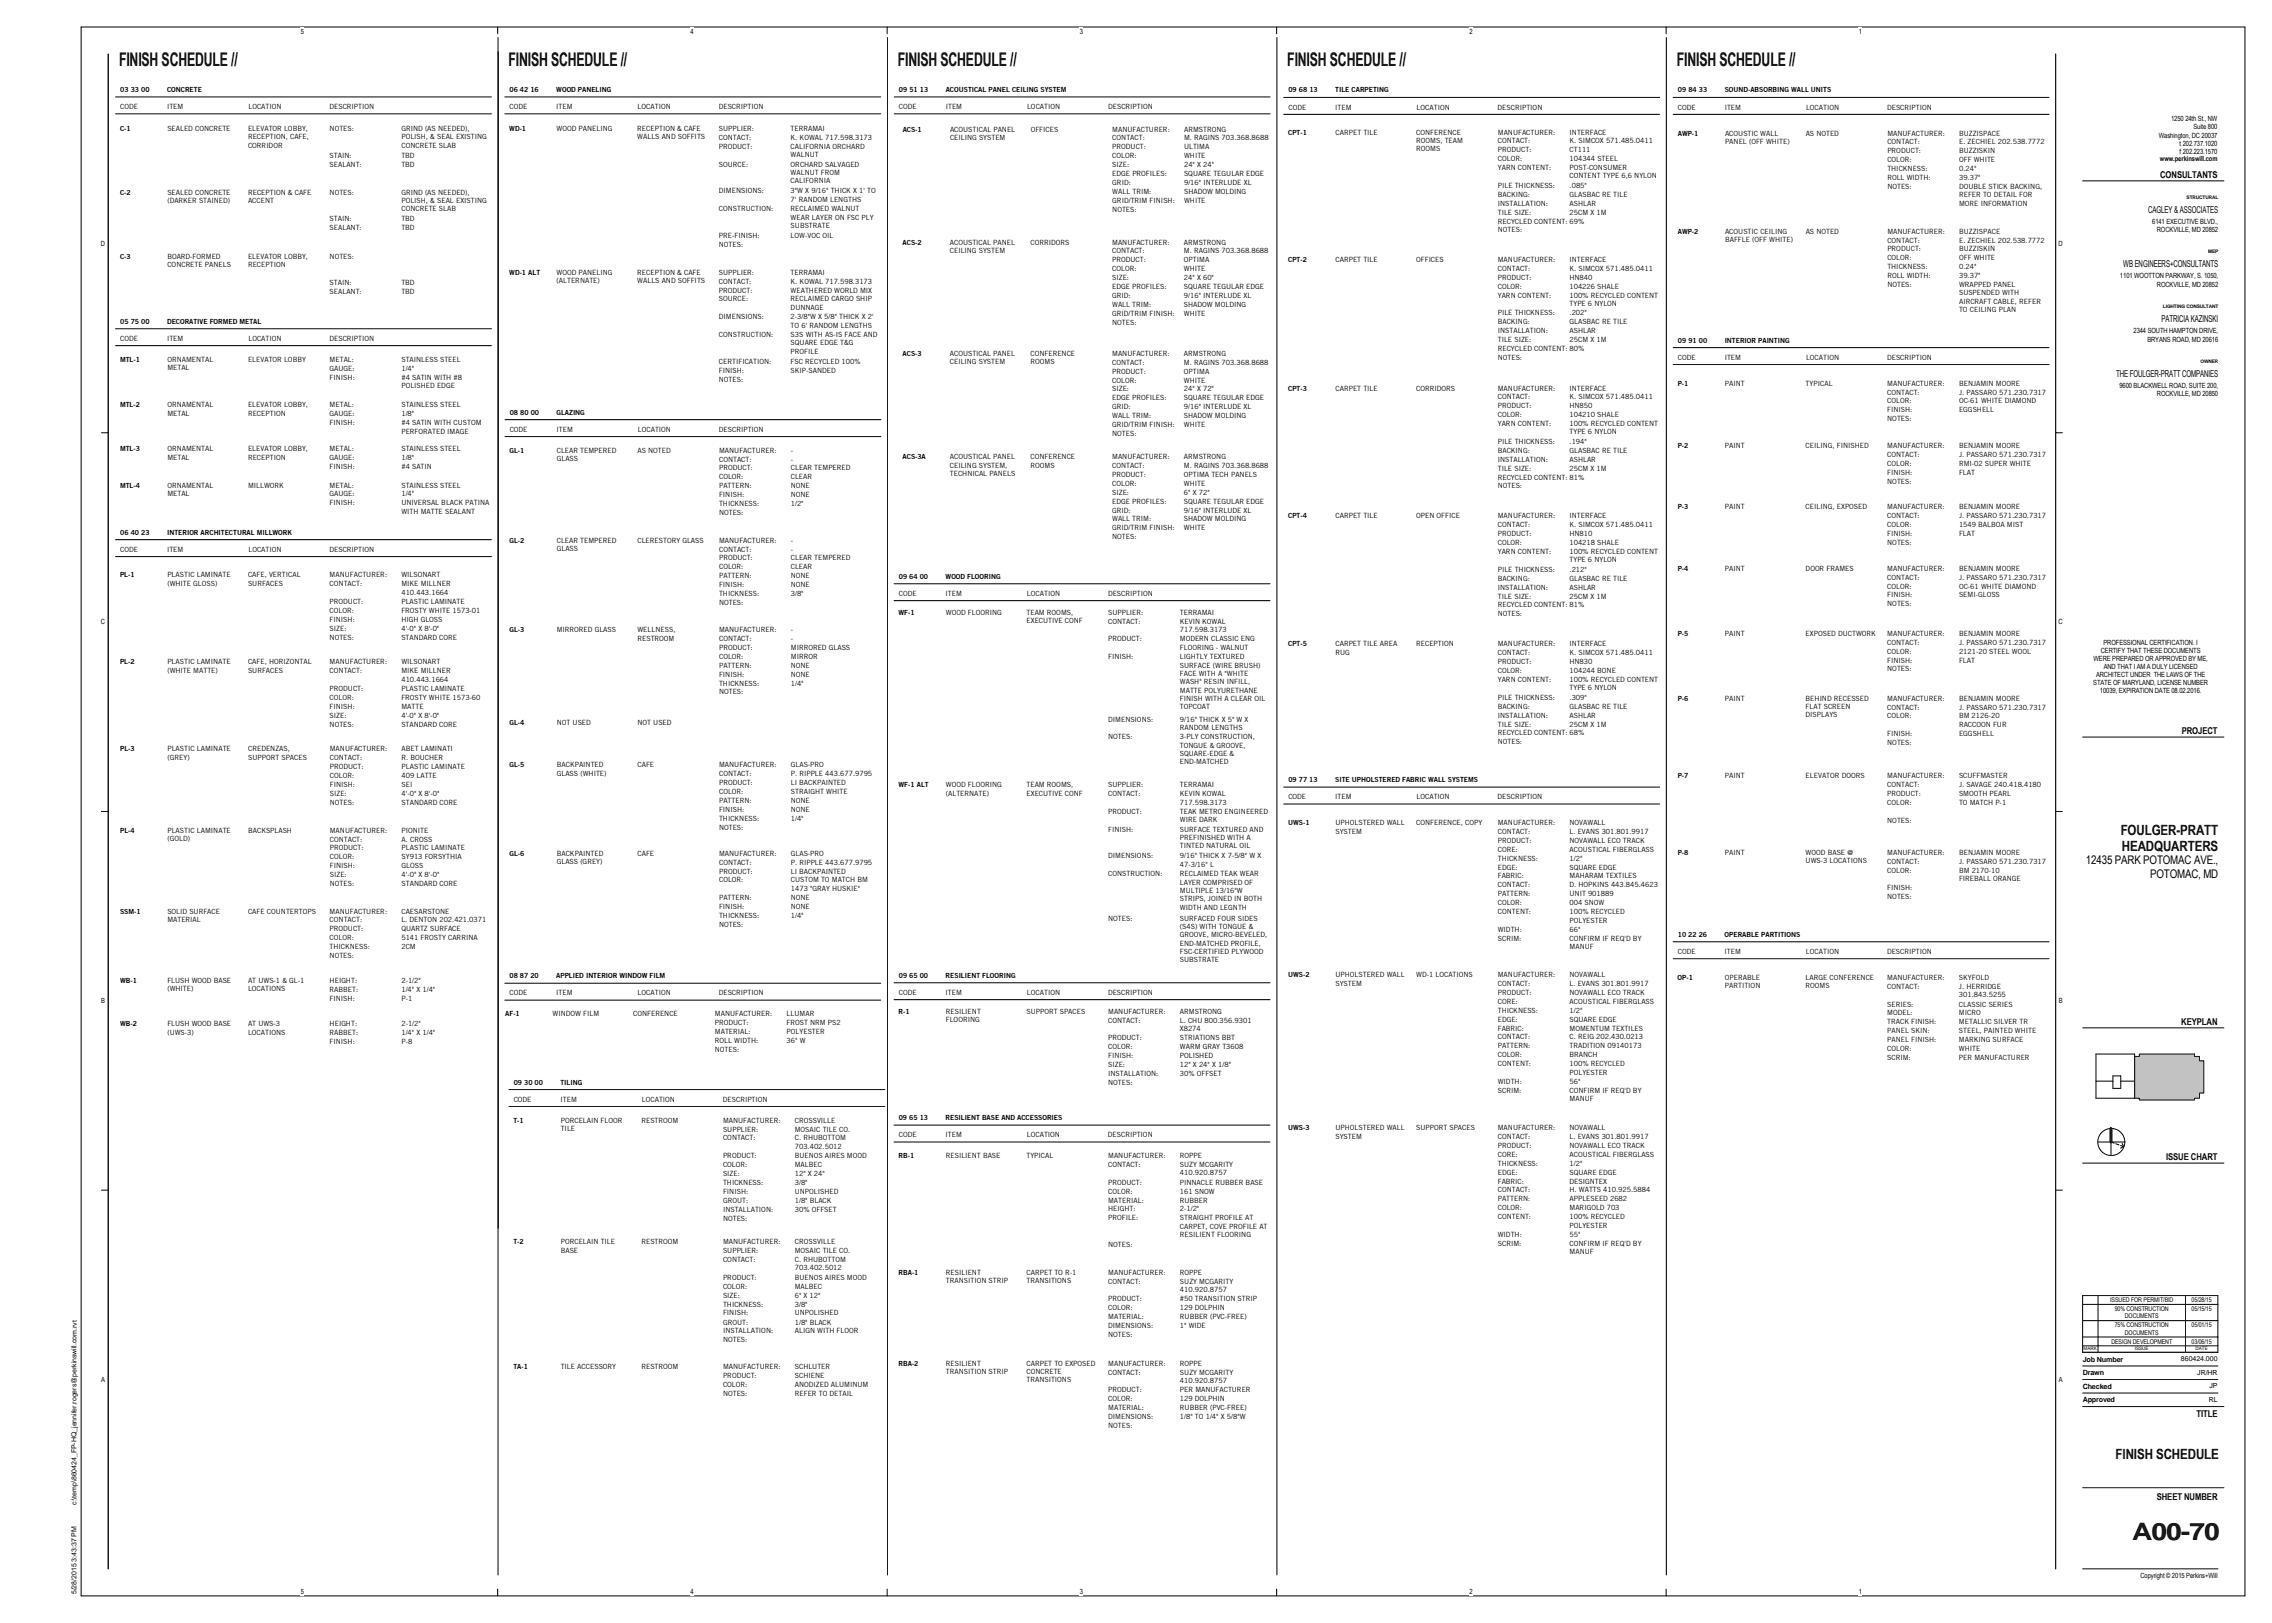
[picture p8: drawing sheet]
<svg xmlns="http://www.w3.org/2000/svg" width="1067mm" height="762mm" viewBox="0 0 1067 762" stroke-linecap="round" stroke-linejoin="round" font-family="sans-serif">
<defs><g id="words">
<text font-size="11.3" x="1001" y="723">A00-70</text>
<g font-size="8.8">
<text x="56" y="31">FINISH SCHEDULE //</text>
<text x="239" y="31">FINISH SCHEDULE //</text>
<text x="422" y="31">FINISH SCHEDULE //</text>
<text x="604" y="31">FINISH SCHEDULE //</text>
<text x="787" y="31">FINISH SCHEDULE //</text>
</g>
<g font-size="6.6">
<text x="996" y="392">FOULGER-PRATT</text>
<text x="996" y="400">HEADQUARTERS</text>
<text x="993" y="685">FINISH SCHEDULE</text>
</g>
<g font-size="5.6">
<text x="979" y="406">12435 PARK POTOMAC AVE.,</text>
<text x="1010" y="412">POTOMAC, MD</text>
</g>
<g font-size="4.4">
<text x="1014" y="83">CONSULTANTS</text>
<text x="1009" y="100">CAGLEY &amp; ASSOCIATES</text>
<text x="997" y="125">WB ENGINEERS+CONSULTANTS</text>
<text x="1015" y="151">PATRICIA KAZINSKI</text>
<text x="994" y="177">THE FOULGER-PRATT COMPANIES</text>
<text x="1024" y="345">PROJECT</text>
<text x="1024" y="481">KEYPLAN</text>
<text x="1017" y="545">ISSUE CHART</text>
<text x="1031" y="665">TITLE</text>
<text x="1013" y="704">SHEET NUMBER</text>
</g>
<g font-size="3.4">
<text x="978" y="639">Job Number</text>
<text x="978" y="646">Drawn</text>
<text x="978" y="652">Checked</text>
<text x="978" y="658">Approved</text>
</g>
<g font-size="3.3">
<text x="141" y="16">5</text>
<text x="324" y="16">4</text>
<text x="507" y="16">3</text>
<text x="690" y="16">2</text>
<text x="873" y="16">1</text>
<text x="56" y="51">CODE</text>
<text x="78" y="51">ITEM</text>
<text x="117" y="51">LOCATION</text>
<text x="155" y="51">DESCRIPTION</text>
<text x="239" y="51">CODE</text>
<text x="261" y="51">ITEM</text>
<text x="299" y="51">LOCATION</text>
<text x="337" y="51">DESCRIPTION</text>
<text x="422" y="51">CODE</text>
<text x="444" y="51">ITEM</text>
<text x="482" y="51">LOCATION</text>
<text x="520" y="51">DESCRIPTION</text>
<text x="605" y="51">CODE</text>
<text x="627" y="51">ITEM</text>
<text x="665" y="51">LOCATION</text>
<text x="703" y="51">DESCRIPTION</text>
<text x="788" y="51">CODE</text>
<text x="810" y="51">ITEM</text>
<text x="848" y="51">LOCATION</text>
<text x="886" y="51">DESCRIPTION</text>
<text x="1019" y="57">1250 24th St., NW</text>
<text x="79" y="62">SEALED CONCRETE</text>
<text x="116" y="62">ELEVATOR LOBBY,</text>
<text x="116" y="65">RECEPTION, CAFE,</text>
<text x="155" y="62">NOTES:</text>
<text x="188" y="62">GRIND (AS NEEDED),</text>
<text x="188" y="65">POLISH, &amp; SEAL EXISTING</text>
<text x="261" y="62">WOOD PANELING</text>
<text x="299" y="62">RECEPTION &amp; CAFE</text>
<text x="299" y="65">WALLS AND SOFFITS</text>
<text x="338" y="62">SUPPLIER:</text>
<text x="338" y="66">CONTACT:</text>
<text x="371" y="62">TERRAMAI</text>
<text x="371" y="66">K. KOWAL 717.598.3173</text>
<text x="446" y="62">ACOUSTICAL PANEL</text>
<text x="446" y="66">CEILING SYSTEM</text>
<text x="484" y="62">OFFICES</text>
<text x="522" y="62">MANUFACTURER:</text>
<text x="522" y="66">CONTACT:</text>
<text x="556" y="62">ARMSTRONG</text>
<text x="556" y="66">M. RAGINS 703.368.8688</text>
<text x="627" y="63">CARPET TILE</text>
<text x="665" y="63">CONFERENCE</text>
<text x="703" y="63">MANUFACTURER:</text>
<text x="737" y="63">INTERFACE</text>
<text x="810" y="64">ACOUSTIC WALL</text>
<text x="848" y="64">AS NOTED</text>
<text x="886" y="64">MANUFACTURER:</text>
<text x="920" y="64">BUZZISPACE</text>
<text x="1014" y="65">Washington, DC 20037</text>
<text x="1030" y="61">Suite 800</text>
<text x="116" y="69">CORRIDOR</text>
<text x="188" y="69">CONCRETE SLAB</text>
<text x="338" y="70">PRODUCT:</text>
<text x="371" y="70">CALIFORNIA ORCHARD</text>
<text x="522" y="70">PRODUCT:</text>
<text x="556" y="70">ULTIMA</text>
<text x="665" y="67">ROOMS, TEAM</text>
<text x="665" y="71">ROOMS</text>
<text x="703" y="67">CONTACT:</text>
<text x="703" y="72">PRODUCT:</text>
<text x="737" y="67">K. SIMCOX 571.485.0411</text>
<text x="737" y="72">CT111</text>
<text x="810" y="68">PANEL (OFF WHITE)</text>
<text x="886" y="68">CONTACT:</text>
<text x="886" y="72">PRODUCT:</text>
<text x="920" y="68">E. ZECHIEL 202.538.7772</text>
<text x="920" y="72">BUZZISKIN</text>
<text x="1023" y="68">t 202.737.1020</text>
<text x="155" y="74">STAIN:</text>
<text x="188" y="74">TBD</text>
<text x="371" y="74">WALNUT</text>
<text x="522" y="74">COLOR:</text>
<text x="556" y="74">WHITE</text>
<text x="703" y="76">COLOR:</text>
<text x="737" y="76">104344 STEEL</text>
<text x="886" y="76">COLOR:</text>
<text x="920" y="76">OFF WHITE</text>
<text x="1014" y="76">www.perkinswill.com</text>
<text x="1023" y="72">f 202.223.1570</text>
<text x="155" y="78">SEALANT:</text>
<text x="188" y="78">TBD</text>
<text x="338" y="78">SOURCE:</text>
<text x="371" y="78">ORCHARD SALVAGED</text>
<text x="371" y="82">WALNUT FROM</text>
<text x="522" y="78">SIZE:</text>
<text x="522" y="83">EDGE PROFILES:</text>
<text x="556" y="78">24&quot; X 24&quot;</text>
<text x="556" y="83">SQUARE TEGULAR EDGE</text>
<text x="703" y="80">YARN CONTENT:</text>
<text x="737" y="80">POST-CONSUMER</text>
<text x="737" y="84">CONTENT TYPE 6,6 NYLON</text>
<text x="886" y="80">THICKNESS:</text>
<text x="920" y="80">0.24&quot;</text>
<text x="371" y="86">CALIFORNIA</text>
<text x="522" y="87">GRID:</text>
<text x="556" y="87">9/16&quot; INTERLUDE XL</text>
<text x="703" y="88">PILE THICKNESS:</text>
<text x="737" y="88">.085&quot;</text>
<text x="886" y="85">ROLL WIDTH:</text>
<text x="886" y="89">NOTES:</text>
<text x="920" y="85">39.37&quot;</text>
<text x="920" y="89">DOUBLE STICK BACKING,</text>
<text x="79" y="91">SEALED CONCRETE</text>
<text x="79" y="95">(DARKER STAINED)</text>
<text x="116" y="91">RECEPTION &amp; CAFE</text>
<text x="116" y="95">ACCENT</text>
<text x="155" y="91">NOTES:</text>
<text x="188" y="91">GRIND (AS NEEDED),</text>
<text x="188" y="95">POLISH, &amp; SEAL EXISTING</text>
<text x="338" y="91">DIMENSIONS:</text>
<text x="371" y="91">3&quot;W X 9/16&quot; THICK X 1' TO</text>
<text x="371" y="95">7' RANDOM LENGTHS</text>
<text x="522" y="91">WALL TRIM:</text>
<text x="522" y="95">GRID/TRIM FINISH:</text>
<text x="556" y="91">SHADOW MOLDING</text>
<text x="556" y="95">WHITE</text>
<text x="703" y="92">BACKING:</text>
<text x="737" y="92">GLASBAC RE TILE</text>
<text x="920" y="93">REFER TO DETAIL FOR</text>
<text x="188" y="99">CONCRETE SLAB</text>
<text x="338" y="99">CONSTRUCTION:</text>
<text x="371" y="99">RECLAIMED WALNUT</text>
<text x="522" y="99">NOTES:</text>
<text x="703" y="97">INSTALLATION:</text>
<text x="703" y="101">TILE SIZE:</text>
<text x="737" y="97">ASHLAR</text>
<text x="737" y="101">25CM X 1M</text>
<text x="920" y="97">MORE INFORMATION</text>
<text x="155" y="104">STAIN:</text>
<text x="188" y="104">TBD</text>
<text x="371" y="103">WEAR LAYER ON FSC PLY</text>
<text x="371" y="107">SUBSTRATE</text>
<text x="703" y="105">RECYCLED CONTENT:</text>
<text x="737" y="105">69%</text>
<text x="1011" y="105">6141 EXECUTIVE BLVD.,</text>
<text x="155" y="108">SEALANT:</text>
<text x="188" y="108">TBD</text>
<text x="338" y="112">PRE-FINISH:</text>
<text x="371" y="112">LOW-VOC OIL</text>
<text x="703" y="109">NOTES:</text>
<text x="810" y="110">ACOUSTIC CEILING</text>
<text x="810" y="114">BAFFLE (OFF WHITE)</text>
<text x="848" y="110">AS NOTED</text>
<text x="886" y="110">MANUFACTURER:</text>
<text x="886" y="114">CONTACT:</text>
<text x="920" y="110">BUZZISPACE</text>
<text x="920" y="114">E. ZECHIEL 202.538.7772</text>
<text x="1013" y="109">ROCKVILLE, MD 20852</text>
<text x="47" y="115">D</text>
<text x="338" y="116">NOTES:</text>
<text x="446" y="115">ACOUSTICAL PANEL</text>
<text x="446" y="119">CEILING SYSTEM</text>
<text x="484" y="115">CORRIDORS</text>
<text x="522" y="115">MANUFACTURER:</text>
<text x="522" y="119">CONTACT:</text>
<text x="556" y="115">ARMSTRONG</text>
<text x="556" y="119">M. RAGINS 703.368.8688</text>
<text x="886" y="118">PRODUCT:</text>
<text x="920" y="118">BUZZISKIN</text>
<text x="967" y="115">D</text>
<text x="79" y="121">BOARD-FORMED</text>
<text x="79" y="125">CONCRETE PANELS</text>
<text x="116" y="121">ELEVATOR LOBBY,</text>
<text x="116" y="125">RECEPTION</text>
<text x="155" y="121">NOTES:</text>
<text x="522" y="123">PRODUCT:</text>
<text x="556" y="123">OPTIMA</text>
<text x="627" y="123">CARPET TILE</text>
<text x="665" y="123">OFFICES</text>
<text x="703" y="123">MANUFACTURER:</text>
<text x="737" y="123">INTERFACE</text>
<text x="886" y="122">COLOR:</text>
<text x="920" y="122">OFF WHITE</text>
<text x="261" y="129">WOOD PANELING</text>
<text x="299" y="129">RECEPTION &amp; CAFE</text>
<text x="338" y="129">SUPPLIER:</text>
<text x="371" y="129">TERRAMAI</text>
<text x="522" y="127">COLOR:</text>
<text x="522" y="132">SIZE:</text>
<text x="556" y="127">WHITE</text>
<text x="556" y="132">24&quot; X 60&quot;</text>
<text x="703" y="127">CONTACT:</text>
<text x="703" y="131">PRODUCT:</text>
<text x="737" y="127">K. SIMCOX 571.485.0411</text>
<text x="737" y="131">HN840</text>
<text x="886" y="126">THICKNESS:</text>
<text x="886" y="131">ROLL WIDTH:</text>
<text x="920" y="126">0.24&quot;</text>
<text x="920" y="131">39.37&quot;</text>
<text x="995" y="131">1101 WOOTTON PARKWAY, S. 1050,</text>
<text x="155" y="134">STAIN:</text>
<text x="188" y="134">TBD</text>
<text x="261" y="133">(ALTERNATE)</text>
<text x="299" y="133">WALLS AND SOFFITS</text>
<text x="338" y="133">CONTACT:</text>
<text x="338" y="137">PRODUCT:</text>
<text x="371" y="133">K. KOWAL 717.598.3173</text>
<text x="371" y="137">WEATHERED WORLD MIX</text>
<text x="522" y="136">EDGE PROFILES:</text>
<text x="556" y="136">SQUARE TEGULAR EDGE</text>
<text x="703" y="136">COLOR:</text>
<text x="737" y="136">104226 SHALE</text>
<text x="886" y="135">NOTES:</text>
<text x="920" y="135">WRAPPED PANEL</text>
<text x="1013" y="135">ROCKVILLE, MD 20852</text>
<text x="155" y="138">SEALANT:</text>
<text x="188" y="138">TBD</text>
<text x="338" y="141">SOURCE:</text>
<text x="371" y="141">RECLAIMED CARGO SHIP</text>
<text x="522" y="140">GRID:</text>
<text x="556" y="140">9/16&quot; INTERLUDE XL</text>
<text x="703" y="140">YARN CONTENT:</text>
<text x="737" y="140">100% RECYCLED CONTENT</text>
<text x="737" y="144">TYPE 6 NYLON</text>
<text x="920" y="139">SUSPENDED WITH</text>
<text x="920" y="143">AIRCRAFT CABLE, REFER</text>
<text x="338" y="150">DIMENSIONS:</text>
<text x="371" y="145">DUNNAGE</text>
<text x="371" y="150">2-3/8&quot;W X 5/8&quot; THICK X 2'</text>
<text x="522" y="144">WALL TRIM:</text>
<text x="522" y="148">GRID/TRIM FINISH:</text>
<text x="556" y="144">SHADOW MOLDING</text>
<text x="556" y="148">WHITE</text>
<text x="703" y="148">PILE THICKNESS:</text>
<text x="737" y="148">.202&quot;</text>
<text x="920" y="146">TO CEILING PLAN</text>
<text x="371" y="154">TO 6' RANDOM LENGTHS</text>
<text x="522" y="152">NOTES:</text>
<text x="703" y="152">BACKING:</text>
<text x="737" y="152">GLASBAC RE TILE</text>
<text x="56" y="160">CODE</text>
<text x="78" y="160">ITEM</text>
<text x="117" y="160">LOCATION</text>
<text x="155" y="160">DESCRIPTION</text>
<text x="338" y="158">CONSTRUCTION:</text>
<text x="371" y="158">S3S WITH AS-IS FACE AND</text>
<text x="703" y="156">INSTALLATION:</text>
<text x="703" y="161">TILE SIZE:</text>
<text x="737" y="156">ASHLAR</text>
<text x="737" y="161">25CM X 1M</text>
<text x="1002" y="157">2344 SOUTH HAMPTON DRIVE,</text>
<text x="1008" y="160">BRYANS ROAD, MD 20616</text>
<text x="371" y="162">SQUARE EDGE T&amp;G</text>
<text x="371" y="166">PROFILE</text>
<text x="446" y="167">ACOUSTICAL PANEL</text>
<text x="484" y="167">CONFERENCE</text>
<text x="522" y="167">MANUFACTURER:</text>
<text x="556" y="167">ARMSTRONG</text>
<text x="703" y="165">RECYCLED CONTENT:</text>
<text x="737" y="165">80%</text>
<text x="79" y="170">ORNAMENTAL</text>
<text x="79" y="174">METAL</text>
<text x="116" y="170">ELEVATOR LOBBY</text>
<text x="155" y="170">METAL:</text>
<text x="188" y="170">STAINLESS STEEL</text>
<text x="338" y="171">CERTIFICATION:</text>
<text x="371" y="171">FSC RECYCLED 100%</text>
<text x="446" y="171">CEILING SYSTEM</text>
<text x="484" y="171">ROOMS</text>
<text x="522" y="171">CONTACT:</text>
<text x="556" y="171">M. RAGINS 703.368.8688</text>
<text x="703" y="169">NOTES:</text>
<text x="788" y="169">CODE</text>
<text x="810" y="169">ITEM</text>
<text x="848" y="169">LOCATION</text>
<text x="886" y="169">DESCRIPTION</text>
<text x="155" y="174">GAUGE:</text>
<text x="155" y="178">FINISH:</text>
<text x="188" y="174">1/4&quot;</text>
<text x="188" y="178">#4 SATIN WITH #8</text>
<text x="338" y="175">FINISH:</text>
<text x="338" y="179">NOTES:</text>
<text x="371" y="175">SKIP-SANDED</text>
<text x="522" y="175">PRODUCT:</text>
<text x="522" y="180">COLOR:</text>
<text x="556" y="175">OPTIMA</text>
<text x="556" y="180">WHITE</text>
<text x="188" y="182">POLISHED EDGE</text>
<text x="522" y="184">SIZE:</text>
<text x="556" y="184">24&quot; X 72&quot;</text>
<text x="627" y="183">CARPET TILE</text>
<text x="665" y="183">CORRIDORS</text>
<text x="703" y="183">MANUFACTURER:</text>
<text x="737" y="183">INTERFACE</text>
<text x="810" y="181">PAINT</text>
<text x="848" y="181">TYPICAL</text>
<text x="886" y="181">MANUFACTURER:</text>
<text x="886" y="185">CONTACT:</text>
<text x="920" y="181">BENJAMIN MOORE</text>
<text x="920" y="185">J. PASSARO 571.230.7317</text>
<text x="995" y="182">9600 BLACKWELL ROAD, SUITE 200,</text>
<text x="1013" y="186">ROCKVILLE, MD 20850</text>
<text x="79" y="191">ORNAMENTAL</text>
<text x="116" y="191">ELEVATOR LOBBY,</text>
<text x="155" y="191">METAL:</text>
<text x="188" y="191">STAINLESS STEEL</text>
<text x="522" y="188">EDGE PROFILES:</text>
<text x="556" y="188">SQUARE TEGULAR EDGE</text>
<text x="703" y="188">CONTACT:</text>
<text x="703" y="192">PRODUCT:</text>
<text x="737" y="188">K. SIMCOX 571.485.0411</text>
<text x="737" y="192">HN850</text>
<text x="886" y="189">COLOR:</text>
<text x="920" y="189">OC-61 WHITE DIAMOND</text>
<text x="79" y="195">METAL</text>
<text x="116" y="195">RECEPTION</text>
<text x="155" y="195">GAUGE:</text>
<text x="188" y="195">1/8&quot;</text>
<text x="522" y="192">GRID:</text>
<text x="522" y="196">WALL TRIM:</text>
<text x="556" y="192">9/16&quot; INTERLUDE XL</text>
<text x="556" y="196">SHADOW MOLDING</text>
<text x="703" y="196">COLOR:</text>
<text x="737" y="196">104210 SHALE</text>
<text x="886" y="194">FINISH:</text>
<text x="886" y="198">NOTES:</text>
<text x="920" y="194">EGGSHELL</text>
<text x="155" y="200">FINISH:</text>
<text x="188" y="200">#4 SATIN WITH CUSTOM</text>
<text x="188" y="204">PERFORATED IMAGE</text>
<text x="239" y="203">CODE</text>
<text x="261" y="203">ITEM</text>
<text x="300" y="203">LOCATION</text>
<text x="338" y="203">DESCRIPTION</text>
<text x="522" y="200">GRID/TRIM FINISH:</text>
<text x="556" y="200">WHITE</text>
<text x="703" y="200">YARN CONTENT:</text>
<text x="737" y="200">100% RECYCLED CONTENT</text>
<text x="737" y="204">TYPE 6 NYLON</text>
<text x="522" y="205">NOTES:</text>
<text x="703" y="208">PILE THICKNESS:</text>
<text x="737" y="208">.194&quot;</text>
<text x="79" y="212">ORNAMENTAL</text>
<text x="79" y="216">METAL</text>
<text x="116" y="212">ELEVATOR LOBBY,</text>
<text x="116" y="216">RECEPTION</text>
<text x="155" y="212">METAL:</text>
<text x="188" y="212">STAINLESS STEEL</text>
<text x="261" y="213">CLEAR TEMPERED</text>
<text x="299" y="213">AS NOTED</text>
<text x="338" y="213">MANUFACTURER:</text>
<text x="371" y="213">-</text>
<text x="446" y="216">ACOUSTICAL PANEL</text>
<text x="484" y="216">CONFERENCE</text>
<text x="522" y="216">MANUFACTURER:</text>
<text x="556" y="216">ARMSTRONG</text>
<text x="703" y="213">BACKING:</text>
<text x="737" y="213">GLASBAC RE TILE</text>
<text x="810" y="210">PAINT</text>
<text x="848" y="210">CEILING, FINISHED</text>
<text x="886" y="210">MANUFACTURER:</text>
<text x="886" y="215">CONTACT:</text>
<text x="920" y="210">BENJAMIN MOORE</text>
<text x="920" y="215">J. PASSARO 571.230.7317</text>
<text x="155" y="216">GAUGE:</text>
<text x="155" y="220">FINISH:</text>
<text x="188" y="216">1/8&quot;</text>
<text x="188" y="220">#4 SATIN</text>
<text x="261" y="216">GLASS</text>
<text x="338" y="217">CONTACT:</text>
<text x="338" y="221">PRODUCT:</text>
<text x="371" y="217">-</text>
<text x="371" y="221">CLEAR TEMPERED</text>
<text x="446" y="220">CEILING SYSTEM,</text>
<text x="484" y="220">ROOMS</text>
<text x="522" y="220">CONTACT:</text>
<text x="556" y="220">M. RAGINS 703.368.8688</text>
<text x="703" y="217">INSTALLATION:</text>
<text x="703" y="221">TILE SIZE:</text>
<text x="737" y="217">ASHLAR</text>
<text x="737" y="221">25CM X 1M</text>
<text x="886" y="219">COLOR:</text>
<text x="920" y="219">RMI-02 SUPER WHITE</text>
<text x="338" y="225">COLOR:</text>
<text x="371" y="225">CLEAR</text>
<text x="446" y="223">TECHNICAL PANELS</text>
<text x="522" y="224">PRODUCT:</text>
<text x="556" y="224">OPTIMA TECH PANELS</text>
<text x="703" y="225">RECYCLED CONTENT:</text>
<text x="737" y="225">81%</text>
<text x="886" y="223">FINISH:</text>
<text x="886" y="227">NOTES:</text>
<text x="920" y="223">FLAT</text>
<text x="79" y="229">ORNAMENTAL</text>
<text x="79" y="233">METAL</text>
<text x="116" y="229">MILLWORK</text>
<text x="155" y="229">METAL:</text>
<text x="155" y="233">GAUGE:</text>
<text x="188" y="229">STAINLESS STEEL</text>
<text x="188" y="233">1/4&quot;</text>
<text x="338" y="229">PATTERN:</text>
<text x="338" y="233">FINISH:</text>
<text x="371" y="229">NONE</text>
<text x="371" y="233">NONE</text>
<text x="522" y="228">COLOR:</text>
<text x="522" y="232">SIZE:</text>
<text x="556" y="228">WHITE</text>
<text x="556" y="232">6&quot; X 72&quot;</text>
<text x="703" y="229">NOTES:</text>
<text x="155" y="237">FINISH:</text>
<text x="188" y="237">UNIVERSAL BLACK PATINA</text>
<text x="338" y="238">THICKNESS:</text>
<text x="371" y="238">1/2&quot;</text>
<text x="522" y="236">EDGE PROFILES:</text>
<text x="556" y="236">SQUARE TEGULAR EDGE</text>
<text x="810" y="239">PAINT</text>
<text x="848" y="239">CEILING, EXPOSED</text>
<text x="886" y="239">MANUFACTURER:</text>
<text x="920" y="239">BENJAMIN MOORE</text>
<text x="188" y="241">WITH MATTE SEALANT</text>
<text x="338" y="242">NOTES:</text>
<text x="522" y="241">GRID:</text>
<text x="522" y="245">WALL TRIM:</text>
<text x="556" y="241">9/16&quot; INTERLUDE XL</text>
<text x="556" y="245">SHADOW MOLDING</text>
<text x="627" y="243">CARPET TILE</text>
<text x="665" y="243">OPEN OFFICE</text>
<text x="703" y="243">MANUFACTURER:</text>
<text x="737" y="243">INTERFACE</text>
<text x="886" y="243">CONTACT:</text>
<text x="920" y="243">J. PASSARO 571.230.7317</text>
<text x="522" y="249">GRID/TRIM FINISH:</text>
<text x="556" y="249">WHITE</text>
<text x="703" y="248">CONTACT:</text>
<text x="703" y="252">PRODUCT:</text>
<text x="737" y="248">K. SIMCOX 571.485.0411</text>
<text x="737" y="252">HN810</text>
<text x="886" y="247">COLOR:</text>
<text x="886" y="252">FINISH:</text>
<text x="920" y="247">1549 BALBOA MIST</text>
<text x="920" y="252">FLAT</text>
<text x="261" y="255">CLEAR TEMPERED</text>
<text x="299" y="255">CLERESTORY GLASS</text>
<text x="338" y="255">MANUFACTURER:</text>
<text x="371" y="255">-</text>
<text x="522" y="253">NOTES:</text>
<text x="703" y="256">COLOR:</text>
<text x="737" y="256">104218 SHALE</text>
<text x="886" y="256">NOTES:</text>
<text x="56" y="259">CODE</text>
<text x="78" y="259">ITEM</text>
<text x="117" y="259">LOCATION</text>
<text x="155" y="259">DESCRIPTION</text>
<text x="261" y="259">GLASS</text>
<text x="338" y="259">CONTACT:</text>
<text x="338" y="263">PRODUCT:</text>
<text x="371" y="259">-</text>
<text x="371" y="263">CLEAR TEMPERED</text>
<text x="703" y="260">YARN CONTENT:</text>
<text x="737" y="260">100% RECYCLED CONTENT</text>
<text x="737" y="264">TYPE 6 NYLON</text>
<text x="338" y="267">COLOR:</text>
<text x="371" y="267">CLEAR</text>
<text x="703" y="268">PILE THICKNESS:</text>
<text x="737" y="268">.212&quot;</text>
<text x="810" y="268">PAINT</text>
<text x="848" y="268">DOOR FRAMES</text>
<text x="886" y="268">MANUFACTURER:</text>
<text x="920" y="268">BENJAMIN MOORE</text>
<text x="79" y="271">PLASTIC LAMINATE</text>
<text x="79" y="275">(WHITE GLOSS)</text>
<text x="116" y="271">CAFE, VERTICAL</text>
<text x="116" y="275">SURFACES</text>
<text x="155" y="271">MANUFACTURER:</text>
<text x="155" y="275">CONTACT:</text>
<text x="188" y="271">WILSONART</text>
<text x="188" y="275">MIKE MILLNER</text>
<text x="338" y="271">PATTERN:</text>
<text x="338" y="276">FINISH:</text>
<text x="371" y="271">NONE</text>
<text x="371" y="276">NONE</text>
<text x="703" y="273">BACKING:</text>
<text x="737" y="273">GLASBAC RE TILE</text>
<text x="886" y="272">CONTACT:</text>
<text x="920" y="272">J. PASSARO 571.230.7317</text>
<text x="188" y="279">410.443.1664</text>
<text x="338" y="280">THICKNESS:</text>
<text x="371" y="280">3/8&quot;</text>
<text x="422" y="280">CODE</text>
<text x="444" y="280">ITEM</text>
<text x="482" y="280">LOCATION</text>
<text x="520" y="280">DESCRIPTION</text>
<text x="703" y="277">INSTALLATION:</text>
<text x="703" y="281">TILE SIZE:</text>
<text x="737" y="277">ASHLAR</text>
<text x="737" y="281">25CM X 1M</text>
<text x="886" y="276">COLOR:</text>
<text x="886" y="280">FINISH:</text>
<text x="920" y="276">OC-61 WHITE DIAMOND</text>
<text x="920" y="280">SEMI-GLOSS</text>
<text x="155" y="284">PRODUCT:</text>
<text x="155" y="288">COLOR:</text>
<text x="188" y="284">PLASTIC LAMINATE</text>
<text x="188" y="288">FROSTY WHITE 1573-01</text>
<text x="338" y="284">NOTES:</text>
<text x="703" y="285">RECYCLED CONTENT:</text>
<text x="737" y="285">81%</text>
<text x="886" y="285">NOTES:</text>
<text x="47" y="293">C</text>
<text x="155" y="292">FINISH:</text>
<text x="188" y="292">HIGH GLOSS</text>
<text x="444" y="289">WOOD FLOORING</text>
<text x="482" y="289">TEAM ROOMS,</text>
<text x="482" y="293">EXECUTIVE CONF</text>
<text x="520" y="289">SUPPLIER:</text>
<text x="520" y="293">CONTACT:</text>
<text x="554" y="289">TERRAMAI</text>
<text x="554" y="293">KEVIN KOWAL</text>
<text x="703" y="289">NOTES:</text>
<text x="967" y="293">C</text>
<text x="155" y="296">SIZE:</text>
<text x="188" y="296">4'-0&quot; X 8'-0&quot;</text>
<text x="261" y="297">MIRRORED GLASS</text>
<text x="299" y="297">WELLNESS,</text>
<text x="338" y="297">MANUFACTURER:</text>
<text x="371" y="297">-</text>
<text x="554" y="297">717.598.3173</text>
<text x="810" y="299">PAINT</text>
<text x="848" y="299">EXPOSED DUCTWORK</text>
<text x="886" y="299">MANUFACTURER:</text>
<text x="920" y="299">BENJAMIN MOORE</text>
<text x="155" y="300">NOTES:</text>
<text x="188" y="300">STANDARD CORE</text>
<text x="299" y="301">RESTROOM</text>
<text x="338" y="301">CONTACT:</text>
<text x="338" y="305">PRODUCT:</text>
<text x="371" y="301">-</text>
<text x="371" y="305">MIRRORED GLASS</text>
<text x="520" y="301">PRODUCT:</text>
<text x="554" y="301">MODERN CLASSIC ENG</text>
<text x="554" y="305">FLOORING - WALNUT</text>
<text x="627" y="303">CARPET TILE AREA</text>
<text x="665" y="303">RECEPTION</text>
<text x="703" y="303">MANUFACTURER:</text>
<text x="737" y="303">INTERFACE</text>
<text x="886" y="303">CONTACT:</text>
<text x="920" y="303">J. PASSARO 571.230.7317</text>
<text x="988" y="303">PROFESSIONAL CERTIFICATION. I</text>
<text x="79" y="312">PLASTIC LAMINATE</text>
<text x="116" y="312">CAFE, HORIZONTAL</text>
<text x="155" y="312">MANUFACTURER:</text>
<text x="188" y="312">WILSONART</text>
<text x="338" y="309">COLOR:</text>
<text x="371" y="309">MIRROR</text>
<text x="520" y="310">FINISH:</text>
<text x="554" y="310">LIGHTLY TEXTURED</text>
<text x="627" y="307">RUG</text>
<text x="703" y="308">CONTACT:</text>
<text x="703" y="312">PRODUCT:</text>
<text x="737" y="308">K. SIMCOX 571.485.0411</text>
<text x="737" y="312">HN830</text>
<text x="886" y="307">COLOR:</text>
<text x="886" y="311">FINISH:</text>
<text x="920" y="307">2121-20 STEEL WOOL</text>
<text x="920" y="311">FLAT</text>
<text x="983" y="310">WERE PREPARED OR APPROVED BY ME,</text>
<text x="986" y="307">CERTIFY THAT THESE DOCUMENTS</text>
<text x="79" y="316">(WHITE MATTE)</text>
<text x="116" y="316">SURFACES</text>
<text x="155" y="316">CONTACT:</text>
<text x="188" y="316">MIKE MILLNER</text>
<text x="338" y="314">PATTERN:</text>
<text x="338" y="318">FINISH:</text>
<text x="371" y="314">NONE</text>
<text x="371" y="318">NONE</text>
<text x="554" y="313">SURFACE (WIRE BRUSH)</text>
<text x="554" y="317">FACE WITH A &quot;WHITE</text>
<text x="703" y="316">COLOR:</text>
<text x="737" y="316">104244 BONE</text>
<text x="886" y="315">NOTES:</text>
<text x="984" y="318">ARCHITECT UNDER THE LAWS OF THE</text>
<text x="988" y="314">AND THAT I AM A DULY LICENSED</text>
<text x="188" y="320">410.443.1664</text>
<text x="338" y="322">THICKNESS:</text>
<text x="371" y="322">1/4&quot;</text>
<text x="554" y="321">WASH&quot; RESIN INFILL,</text>
<text x="703" y="320">YARN CONTENT:</text>
<text x="737" y="320">100% RECYCLED CONTENT</text>
<text x="983" y="322">STATE OF MARYLAND, LICENSE NUMBER</text>
<text x="155" y="324">PRODUCT:</text>
<text x="155" y="329">COLOR:</text>
<text x="188" y="324">PLASTIC LAMINATE</text>
<text x="188" y="329">FROSTY WHITE 1573-60</text>
<text x="338" y="326">NOTES:</text>
<text x="554" y="325">MATTE POLYURETHANE</text>
<text x="554" y="329">FINISH WITH A CLEAR OIL</text>
<text x="703" y="329">PILE THICKNESS:</text>
<text x="737" y="324">TYPE 6 NYLON</text>
<text x="737" y="329">.309&quot;</text>
<text x="810" y="329">PAINT</text>
<text x="848" y="329">BEHIND RECESSED</text>
<text x="886" y="329">MANUFACTURER:</text>
<text x="920" y="329">BENJAMIN MOORE</text>
<text x="986" y="325">10039, EXPIRATION DATE 08.02.2016.</text>
<text x="155" y="333">FINISH:</text>
<text x="188" y="333">MATTE</text>
<text x="554" y="333">TOPCOAT</text>
<text x="703" y="333">BACKING:</text>
<text x="737" y="333">GLASBAC RE TILE</text>
<text x="848" y="333">FLAT SCREEN</text>
<text x="886" y="333">CONTACT:</text>
<text x="920" y="333">J. PASSARO 571.230.7317</text>
<text x="155" y="337">SIZE:</text>
<text x="155" y="341">NOTES:</text>
<text x="188" y="337">4'-0&quot; X 8'-0&quot;</text>
<text x="188" y="341">STANDARD CORE</text>
<text x="261" y="340">NOT USED</text>
<text x="299" y="340">NOT USED</text>
<text x="520" y="339">DIMENSIONS:</text>
<text x="554" y="339">9/16&quot; THICK X 5&quot; W X</text>
<text x="703" y="337">INSTALLATION:</text>
<text x="703" y="341">TILE SIZE:</text>
<text x="737" y="337">ASHLAR</text>
<text x="737" y="341">25CM X 1M</text>
<text x="848" y="337">DISPLAYS</text>
<text x="886" y="337">COLOR:</text>
<text x="920" y="337">BM 2126-20</text>
<text x="920" y="341">RACCOON FUR</text>
<text x="520" y="347">NOTES:</text>
<text x="554" y="343">RANDOM LENGTHS</text>
<text x="554" y="347">3-PLY CONSTRUCTION,</text>
<text x="703" y="345">RECYCLED CONTENT:</text>
<text x="737" y="345">68%</text>
<text x="886" y="346">FINISH:</text>
<text x="920" y="346">EGGSHELL</text>
<text x="79" y="353">PLASTIC LAMINATE</text>
<text x="117" y="353">CREDENZAS,</text>
<text x="155" y="353">MANUFACTURER:</text>
<text x="189" y="353">ABET LAMINATI</text>
<text x="554" y="351">TONGUE &amp; GROOVE,</text>
<text x="703" y="349">NOTES:</text>
<text x="886" y="350">NOTES:</text>
<text x="79" y="357">(GREY)</text>
<text x="117" y="357">SUPPORT SPACES</text>
<text x="155" y="357">CONTACT:</text>
<text x="189" y="357">R. BOUCHER</text>
<text x="554" y="355">SQUARE-EDGE &amp;</text>
<text x="554" y="359">END-MATCHED</text>
<text x="155" y="361">PRODUCT:</text>
<text x="155" y="365">COLOR:</text>
<text x="189" y="361">PLASTIC LAMINATE</text>
<text x="189" y="365">409 LATTE</text>
<text x="261" y="360">BACKPAINTED</text>
<text x="261" y="364">GLASS (WHITE)</text>
<text x="299" y="360">CAFE</text>
<text x="338" y="360">MANUFACTURER:</text>
<text x="338" y="365">CONTACT:</text>
<text x="371" y="360">GLAS-PRO</text>
<text x="371" y="365">P. RIPPLE 443.677.9795</text>
<text x="810" y="365">PAINT</text>
<text x="848" y="365">ELEVATOR DOORS</text>
<text x="886" y="365">MANUFACTURER:</text>
<text x="920" y="365">SCUFFMASTER</text>
<text x="155" y="370">FINISH:</text>
<text x="189" y="370">SEI</text>
<text x="338" y="369">PRODUCT:</text>
<text x="371" y="369">LI BACKPAINTED</text>
<text x="444" y="370">WOOD FLOORING</text>
<text x="482" y="370">TEAM ROOMS,</text>
<text x="520" y="370">SUPPLIER:</text>
<text x="554" y="370">TERRAMAI</text>
<text x="886" y="370">CONTACT:</text>
<text x="920" y="370">J. SAVAGE 240.418.4180</text>
<text x="155" y="374">SIZE:</text>
<text x="155" y="378">NOTES:</text>
<text x="189" y="374">4'-0&quot; X 8'-0&quot;</text>
<text x="189" y="378">STANDARD CORE</text>
<text x="338" y="373">COLOR:</text>
<text x="338" y="377">PATTERN:</text>
<text x="371" y="373">STRAIGHT WHITE</text>
<text x="371" y="377">NONE</text>
<text x="444" y="374">(ALTERNATE)</text>
<text x="482" y="374">EXECUTIVE CONF</text>
<text x="520" y="374">CONTACT:</text>
<text x="554" y="374">KEVIN KOWAL</text>
<text x="554" y="378">717.598.3173</text>
<text x="605" y="375">CODE</text>
<text x="627" y="375">ITEM</text>
<text x="665" y="375">LOCATION</text>
<text x="703" y="375">DESCRIPTION</text>
<text x="886" y="374">PRODUCT:</text>
<text x="886" y="378">COLOR:</text>
<text x="920" y="374">SMOOTH PEARL</text>
<text x="920" y="378">TO MATCH P-1</text>
<text x="338" y="381">FINISH:</text>
<text x="371" y="381">NONE</text>
<text x="520" y="382">PRODUCT:</text>
<text x="554" y="382">TEAK METRO ENGINEERED</text>
<text x="338" y="385">THICKNESS:</text>
<text x="338" y="390">NOTES:</text>
<text x="371" y="385">1/4&quot;</text>
<text x="554" y="386">WIRE DARK</text>
<text x="627" y="387">UPHOLSTERED WALL</text>
<text x="665" y="387">CONFERENCE, COPY</text>
<text x="703" y="387">MANUFACTURER:</text>
<text x="737" y="387">NOVAWALL</text>
<text x="886" y="386">NOTES:</text>
<text x="79" y="391">PLASTIC LAMINATE</text>
<text x="79" y="395">(GOLD)</text>
<text x="117" y="391">BACKSPLASH</text>
<text x="155" y="391">MANUFACTURER:</text>
<text x="155" y="395">CONTACT:</text>
<text x="189" y="391">PIONITE</text>
<text x="189" y="395">A. CROSS</text>
<text x="520" y="391">FINISH:</text>
<text x="554" y="391">SURFACE TEXTURED AND</text>
<text x="554" y="394">PREFINISHED WITH A</text>
<text x="627" y="391">SYSTEM</text>
<text x="703" y="392">CONTACT:</text>
<text x="703" y="396">PRODUCT:</text>
<text x="737" y="392">L. EVANS 301.801.9917</text>
<text x="737" y="396">NOVAWALL ECO TRACK</text>
<text x="155" y="399">PRODUCT:</text>
<text x="189" y="399">PLASTIC LAMINATE</text>
<text x="261" y="402">BACKPAINTED</text>
<text x="299" y="402">CAFE</text>
<text x="338" y="402">MANUFACTURER:</text>
<text x="371" y="402">GLAS-PRO</text>
<text x="554" y="398">TINTED NATURAL OIL</text>
<text x="703" y="400">CORE:</text>
<text x="737" y="400">ACOUSTICAL FIBERGLASS</text>
<text x="810" y="401">PAINT</text>
<text x="848" y="401">WOOD BASE @</text>
<text x="886" y="401">MANUFACTURER:</text>
<text x="920" y="401">BENJAMIN MOORE</text>
<text x="155" y="403">COLOR:</text>
<text x="155" y="408">FINISH:</text>
<text x="189" y="403">SY913 FORSYTHIA</text>
<text x="189" y="408">GLOSS</text>
<text x="261" y="406">GLASS (GREY)</text>
<text x="338" y="406">CONTACT:</text>
<text x="371" y="406">P. RIPPLE 443.677.9795</text>
<text x="520" y="403">DIMENSIONS:</text>
<text x="554" y="403">9/16&quot; THICK X 7-5/8&quot; W X</text>
<text x="554" y="407">47-3/16&quot; L</text>
<text x="703" y="404">THICKNESS:</text>
<text x="737" y="404">1/2&quot;</text>
<text x="848" y="405">UWS-3 LOCATIONS</text>
<text x="886" y="406">CONTACT:</text>
<text x="920" y="406">J. PASSARO 571.230.7317</text>
<text x="155" y="412">SIZE:</text>
<text x="189" y="412">4'-0&quot; X 8'-0&quot;</text>
<text x="338" y="410">PRODUCT:</text>
<text x="371" y="410">LI BACKPAINTED</text>
<text x="520" y="411">CONSTRUCTION:</text>
<text x="554" y="411">RECLAIMED TEAK WEAR</text>
<text x="703" y="408">EDGE:</text>
<text x="703" y="412">FABRIC:</text>
<text x="737" y="408">SQUARE EDGE</text>
<text x="737" y="412">MAHARAM TEXTILES</text>
<text x="886" y="410">COLOR:</text>
<text x="920" y="410">BM 2170-10</text>
<text x="920" y="414">FIREBALL ORANGE</text>
<text x="155" y="416">NOTES:</text>
<text x="189" y="416">STANDARD CORE</text>
<text x="338" y="414">COLOR:</text>
<text x="371" y="414">CUSTOM TO MATCH BM</text>
<text x="371" y="418">1473 &quot;GRAY HUSKIE&quot;</text>
<text x="554" y="415">LAYER COMPRISED OF</text>
<text x="554" y="419">MULTIPLE 13/16&quot;W</text>
<text x="703" y="417">CONTACT:</text>
<text x="737" y="417">D. HOPKINS 443.845.4623</text>
<text x="886" y="418">FINISH:</text>
<text x="338" y="423">PATTERN:</text>
<text x="371" y="423">NONE</text>
<text x="554" y="423">STRIPS, JOINED IN BOTH</text>
<text x="703" y="421">PATTERN:</text>
<text x="703" y="425">COLOR:</text>
<text x="737" y="421">UNIT 901889</text>
<text x="737" y="425">004 SNOW</text>
<text x="886" y="422">NOTES:</text>
<text x="79" y="429">SOLID SURFACE</text>
<text x="116" y="429">CAFE COUNTERTOPS</text>
<text x="155" y="429">MANUFACTURER:</text>
<text x="188" y="429">CAESARSTONE</text>
<text x="338" y="427">FINISH:</text>
<text x="338" y="431">THICKNESS:</text>
<text x="371" y="427">NONE</text>
<text x="371" y="431">1/4&quot;</text>
<text x="554" y="427">WIDTH AND LEGNTH</text>
<text x="703" y="429">CONTENT:</text>
<text x="737" y="429">100% RECYCLED</text>
<text x="79" y="433">MATERIAL</text>
<text x="155" y="433">CONTACT:</text>
<text x="155" y="437">PRODUCT:</text>
<text x="188" y="433">L. DENTON 202.421.0371</text>
<text x="188" y="437">QUARTZ SURFACE</text>
<text x="338" y="435">NOTES:</text>
<text x="520" y="432">NOTES:</text>
<text x="554" y="432">SURFACED FOUR SIDES</text>
<text x="554" y="436">(S4S) WITH TONGUE &amp;</text>
<text x="703" y="438">WIDTH:</text>
<text x="737" y="433">POLYESTER</text>
<text x="737" y="438">66&quot;</text>
<text x="155" y="441">COLOR:</text>
<text x="188" y="441">5141 FROSTY CARRINA</text>
<text x="554" y="440">GROOVE, MICRO-BEVELED,</text>
<text x="703" y="442">SCRIM:</text>
<text x="737" y="442">CONFIRM IF REQ'D BY</text>
<text x="155" y="446">THICKNESS:</text>
<text x="155" y="450">NOTES:</text>
<text x="188" y="446">2CM</text>
<text x="554" y="444">END-MATCHED PROFILE,</text>
<text x="554" y="448">FSC-CERTIFIED PLYWOOD</text>
<text x="737" y="446">MANUF</text>
<text x="788" y="448">CODE</text>
<text x="810" y="448">ITEM</text>
<text x="848" y="448">LOCATION</text>
<text x="886" y="448">DESCRIPTION</text>
<text x="554" y="452">SUBSTRATE</text>
<text x="79" y="462">FLUSH WOOD BASE</text>
<text x="116" y="462">AT UWS-1 &amp; GL-1</text>
<text x="155" y="462">HEIGHT:</text>
<text x="188" y="462">2-1/2&quot;</text>
<text x="627" y="459">UPHOLSTERED WALL</text>
<text x="665" y="459">WD-1 LOCATIONS</text>
<text x="703" y="459">MANUFACTURER:</text>
<text x="737" y="459">NOVAWALL</text>
<text x="810" y="460">OPERABLE</text>
<text x="848" y="460">LARGE CONFERENCE</text>
<text x="886" y="460">MANUFACTURER:</text>
<text x="920" y="460">SKYFOLD</text>
<text x="79" y="465">(WHITE)</text>
<text x="116" y="465">LOCATIONS</text>
<text x="155" y="466">RABBET:</text>
<text x="188" y="466">1/4&quot; X 1/4&quot;</text>
<text x="239" y="467">CODE</text>
<text x="261" y="467">ITEM</text>
<text x="299" y="467">LOCATION</text>
<text x="337" y="467">DESCRIPTION</text>
<text x="422" y="467">CODE</text>
<text x="444" y="467">ITEM</text>
<text x="482" y="467">LOCATION</text>
<text x="520" y="467">DESCRIPTION</text>
<text x="627" y="463">SYSTEM</text>
<text x="703" y="463">CONTACT:</text>
<text x="703" y="467">PRODUCT:</text>
<text x="737" y="463">L. EVANS 301.801.9917</text>
<text x="737" y="467">NOVAWALL ECO TRACK</text>
<text x="810" y="464">PARTITION</text>
<text x="848" y="464">ROOMS</text>
<text x="886" y="464">CONTACT:</text>
<text x="920" y="464">J. HERRIDGE</text>
<text x="47" y="471">B</text>
<text x="155" y="470">FINISH:</text>
<text x="188" y="470">P-1</text>
<text x="703" y="471">CORE:</text>
<text x="737" y="471">ACOUSTICAL FIBERGLASS</text>
<text x="886" y="473">SERIES:</text>
<text x="920" y="468">301.843.5255</text>
<text x="920" y="473">CLASSIC SERIES</text>
<text x="967" y="471">B</text>
<text x="259" y="477">WINDOW FILM</text>
<text x="297" y="477">CONFERENCE</text>
<text x="336" y="477">MANUFACTURER:</text>
<text x="369" y="477">LLUMAR</text>
<text x="444" y="476">RESILIENT</text>
<text x="444" y="480">FLOORING</text>
<text x="482" y="476">SUPPORT SPACES</text>
<text x="520" y="476">MANUFACTURER:</text>
<text x="554" y="476">ARMSTRONG</text>
<text x="703" y="476">THICKNESS:</text>
<text x="703" y="480">EDGE:</text>
<text x="737" y="476">1/2&quot;</text>
<text x="737" y="480">SQUARE EDGE</text>
<text x="886" y="477">MODEL:</text>
<text x="920" y="477">MICRO</text>
<text x="79" y="482">FLUSH WOOD BASE</text>
<text x="79" y="486">(UWS-3)</text>
<text x="116" y="482">AT UWS-3</text>
<text x="116" y="486">LOCATIONS</text>
<text x="155" y="482">HEIGHT:</text>
<text x="188" y="482">2-1/2&quot;</text>
<text x="336" y="481">PRODUCT:</text>
<text x="336" y="485">MATERIAL:</text>
<text x="369" y="481">FROST NRM PS2</text>
<text x="369" y="485">POLYESTER</text>
<text x="520" y="480">CONTACT:</text>
<text x="554" y="480">L. CHU 800.356.9301</text>
<text x="554" y="484">X8274</text>
<text x="703" y="484">FABRIC:</text>
<text x="737" y="484">MOMENTUM TEXTILES</text>
<text x="886" y="481">TRACK FINISH:</text>
<text x="886" y="485">PANEL SKIN:</text>
<text x="920" y="481">METALLIC SILVER TR</text>
<text x="920" y="485">STEEL, PAINTED WHITE</text>
<text x="155" y="486">RABBET:</text>
<text x="155" y="490">FINISH:</text>
<text x="188" y="486">1/4&quot; X 1/4&quot;</text>
<text x="188" y="490">P-8</text>
<text x="336" y="490">ROLL WIDTH:</text>
<text x="369" y="490">36&quot; W</text>
<text x="520" y="489">PRODUCT:</text>
<text x="554" y="489">STRIATIONS BBT</text>
<text x="703" y="488">CONTACT:</text>
<text x="737" y="488">C. REIG 202.430.0213</text>
<text x="886" y="489">PANEL FINISH:</text>
<text x="920" y="489">MARKING SURFACE</text>
<text x="336" y="494">NOTES:</text>
<text x="520" y="493">COLOR:</text>
<text x="520" y="497">FINISH:</text>
<text x="554" y="493">WARM GRAY T3608</text>
<text x="554" y="497">POLISHED</text>
<text x="703" y="492">PATTERN:</text>
<text x="703" y="496">COLOR:</text>
<text x="737" y="492">TRADITION 09140173</text>
<text x="737" y="496">BRANCH</text>
<text x="886" y="493">COLOR:</text>
<text x="886" y="498">SCRIM:</text>
<text x="920" y="493">WHITE</text>
<text x="920" y="498">PER MANUFACTURER</text>
<text x="520" y="501">SIZE:</text>
<text x="554" y="501">12&quot; X 24&quot; X 1/8&quot;</text>
<text x="703" y="501">CONTENT:</text>
<text x="737" y="501">100% RECYCLED</text>
<text x="520" y="505">INSTALLATION:</text>
<text x="520" y="509">NOTES:</text>
<text x="554" y="505">30% OFFSET</text>
<text x="703" y="509">WIDTH:</text>
<text x="737" y="505">POLYESTER</text>
<text x="737" y="509">56&quot;</text>
<text x="703" y="513">SCRIM:</text>
<text x="737" y="513">CONFIRM IF REQ'D BY</text>
<text x="241" y="517">CODE</text>
<text x="263" y="517">ITEM</text>
<text x="301" y="517">LOCATION</text>
<text x="339" y="517">DESCRIPTION</text>
<text x="737" y="517">MANUF</text>
<text x="263" y="527">PORCELAIN FLOOR</text>
<text x="301" y="527">RESTROOM</text>
<text x="339" y="527">MANUFACTURER:</text>
<text x="373" y="527">CROSSVILLE</text>
<text x="263" y="531">TILE</text>
<text x="339" y="531">SUPPLIER:</text>
<text x="373" y="531">MOSAIC TILE CO.</text>
<text x="422" y="534">CODE</text>
<text x="444" y="534">ITEM</text>
<text x="482" y="534">LOCATION</text>
<text x="520" y="534">DESCRIPTION</text>
<text x="627" y="531">UPHOLSTERED WALL</text>
<text x="665" y="531">SUPPORT SPACES</text>
<text x="703" y="531">MANUFACTURER:</text>
<text x="737" y="531">NOVAWALL</text>
<text x="339" y="535">CONTACT:</text>
<text x="373" y="535">C. RHUBOTTOM</text>
<text x="373" y="539">703.402.5012</text>
<text x="627" y="535">SYSTEM</text>
<text x="703" y="535">CONTACT:</text>
<text x="703" y="539">PRODUCT:</text>
<text x="737" y="535">L. EVANS 301.801.9917</text>
<text x="737" y="539">NOVAWALL ECO TRACK</text>
<text x="339" y="544">PRODUCT:</text>
<text x="373" y="544">BUENOS AIRES MOOD</text>
<text x="444" y="544">RESILIENT BASE</text>
<text x="482" y="544">TYPICAL</text>
<text x="520" y="544">MANUFACTURER:</text>
<text x="554" y="544">ROPPE</text>
<text x="703" y="543">CORE:</text>
<text x="737" y="543">ACOUSTICAL FIBERGLASS</text>
<text x="339" y="548">COLOR:</text>
<text x="373" y="548">MALBEC</text>
<text x="520" y="548">CONTACT:</text>
<text x="554" y="548">SUZY MCGARITY</text>
<text x="554" y="552">410.920.8757</text>
<text x="703" y="547">THICKNESS:</text>
<text x="703" y="551">EDGE:</text>
<text x="737" y="547">1/2&quot;</text>
<text x="737" y="551">SQUARE EDGE</text>
<text x="339" y="552">SIZE:</text>
<text x="339" y="556">THICKNESS:</text>
<text x="373" y="552">12&quot; X 24&quot;</text>
<text x="373" y="556">3/8&quot;</text>
<text x="520" y="556">PRODUCT:</text>
<text x="554" y="556">PINNACLE RUBBER BASE</text>
<text x="703" y="556">FABRIC:</text>
<text x="737" y="556">DESIGNTEX</text>
<text x="339" y="560">FINISH:</text>
<text x="373" y="560">UNPOLISHED</text>
<text x="520" y="560">COLOR:</text>
<text x="554" y="560">161 SNOW</text>
<text x="703" y="560">CONTACT:</text>
<text x="737" y="560">H. WATTS 410.925.5884</text>
<text x="339" y="565">GROUT:</text>
<text x="339" y="569">INSTALLATION:</text>
<text x="373" y="565">1/8&quot; BLACK</text>
<text x="373" y="569">30% OFFSET</text>
<text x="520" y="565">MATERIAL:</text>
<text x="520" y="569">HEIGHT:</text>
<text x="554" y="565">RUBBER</text>
<text x="554" y="569">2-1/2&quot;</text>
<text x="703" y="564">PATTERN:</text>
<text x="703" y="568">COLOR:</text>
<text x="737" y="564">APPLESEED 2682</text>
<text x="737" y="568">MARIGOLD 703</text>
<text x="339" y="573">NOTES:</text>
<text x="520" y="573">PROFILE:</text>
<text x="554" y="573">STRAIGHT PROFILE AT</text>
<text x="703" y="572">CONTENT:</text>
<text x="737" y="572">100% RECYCLED</text>
<text x="554" y="577">CARPET, COVE PROFILE AT</text>
<text x="554" y="581">RESILIENT FLOORING</text>
<text x="703" y="581">WIDTH:</text>
<text x="737" y="576">POLYESTER</text>
<text x="737" y="581">55&quot;</text>
<text x="263" y="584">PORCELAIN TILE</text>
<text x="301" y="584">RESTROOM</text>
<text x="339" y="584">MANUFACTURER:</text>
<text x="373" y="584">CROSSVILLE</text>
<text x="520" y="586">NOTES:</text>
<text x="703" y="585">SCRIM:</text>
<text x="737" y="585">CONFIRM IF REQ'D BY</text>
<text x="263" y="588">BASE</text>
<text x="339" y="588">SUPPLIER:</text>
<text x="339" y="593">CONTACT:</text>
<text x="373" y="588">MOSAIC TILE CO.</text>
<text x="373" y="593">C. RHUBOTTOM</text>
<text x="737" y="589">MANUF</text>
<text x="373" y="596">703.402.5012</text>
<text x="444" y="599">RESILIENT</text>
<text x="482" y="599">CARPET TO R-1</text>
<text x="520" y="599">MANUFACTURER:</text>
<text x="554" y="599">ROPPE</text>
<text x="339" y="601">PRODUCT:</text>
<text x="339" y="605">COLOR:</text>
<text x="373" y="601">BUENOS AIRES MOOD</text>
<text x="373" y="605">MALBEC</text>
<text x="444" y="602">TRANSITION STRIP</text>
<text x="482" y="602">TRANSITIONS</text>
<text x="520" y="603">CONTACT:</text>
<text x="554" y="603">SUZY MCGARITY</text>
<text x="339" y="609">SIZE:</text>
<text x="373" y="609">6&quot; X 12&quot;</text>
<text x="520" y="611">PRODUCT:</text>
<text x="554" y="607">410.920.8757</text>
<text x="554" y="611">#50 TRANSITION STRIP</text>
<text x="339" y="613">THICKNESS:</text>
<text x="339" y="618">FINISH:</text>
<text x="373" y="613">3/8&quot;</text>
<text x="373" y="618">UNPOLISHED</text>
<text x="520" y="615">COLOR:</text>
<text x="554" y="615">129 DOLPHIN</text>
<text x="339" y="622">GROUT:</text>
<text x="373" y="622">1/8&quot; BLACK</text>
<text x="520" y="619">MATERIAL:</text>
<text x="520" y="624">DIMENSIONS:</text>
<text x="554" y="619">RUBBER (PVC-FREE)</text>
<text x="554" y="624">1&quot; WIDE</text>
<text x="339" y="626">INSTALLATION:</text>
<text x="373" y="626">ALIGN WITH FLOOR</text>
<text x="520" y="628">NOTES:</text>
<text x="339" y="630">NOTES:</text>
<text x="444" y="641">RESILIENT</text>
<text x="482" y="641">CARPET TO EXPOSED</text>
<text x="520" y="641">MANUFACTURER:</text>
<text x="554" y="641">ROPPE</text>
<text x="1024" y="639">860424.000</text>
<text x="263" y="643">TILE ACCESSORY</text>
<text x="301" y="643">RESTROOM</text>
<text x="339" y="643">MANUFACTURER:</text>
<text x="339" y="647">PRODUCT:</text>
<text x="373" y="643">SCHLUTER</text>
<text x="373" y="647">SCHIENE</text>
<text x="444" y="645">TRANSITION STRIP</text>
<text x="482" y="645">CONCRETE</text>
<text x="520" y="645">CONTACT:</text>
<text x="554" y="645">SUZY MCGARITY</text>
<text x="1032" y="646">JR/HR</text>
<text x="47" y="649">A</text>
<text x="339" y="651">COLOR:</text>
<text x="373" y="651">ANODIZED ALUMINUM</text>
<text x="482" y="649">TRANSITIONS</text>
<text x="520" y="654">PRODUCT:</text>
<text x="554" y="649">410.920.8757</text>
<text x="554" y="654">PER MANUFACTURER</text>
<text x="967" y="649">A</text>
<text x="1037" y="652">JP</text>
<text x="339" y="655">NOTES:</text>
<text x="373" y="655">REFER TO DETAIL</text>
<text x="520" y="658">COLOR:</text>
<text x="554" y="658">129 DOLPHIN</text>
<text x="1037" y="658">RL</text>
<text x="520" y="662">MATERIAL:</text>
<text x="554" y="662">RUBBER (PVC-FREE)</text>
<text x="520" y="666">DIMENSIONS:</text>
<text x="520" y="670">NOTES:</text>
<text x="554" y="666">1/8&quot; TO 1/4&quot; X 5/8&quot;W</text>
<text x="36" y="707" transform="rotate(-90 36 707)">c:\temp\860424_FP-HQ_jennifer.rogers@perkinswill.com.rvt</text>
<text x="36" y="733" transform="rotate(-90 36 733)">3:43:37 PM</text>
<text x="1005" y="741">Copyright © 2015 Perkins+Will</text>
<text x="36" y="749" transform="rotate(-90 36 749)">5/28/2015</text>
<text x="141" y="748">5</text>
<text x="324" y="748">4</text>
<text x="507" y="748">3</text>
<text x="690" y="748">2</text>
<text x="873" y="748">1</text>
</g>
<g font-size="3.2">
<text x="56" y="43">03 33 00</text>
<text x="78" y="43">CONCRETE</text>
<text x="239" y="43">06 42 16</text>
<text x="261" y="43">WOOD PANELING</text>
<text x="422" y="43">09 51 13</text>
<text x="444" y="43">ACOUSTICAL PANEL CEILING SYSTEM</text>
<text x="605" y="43">09 68 13</text>
<text x="627" y="43">TILE CARPETING</text>
<text x="788" y="43">09 84 33</text>
<text x="810" y="43">SOUND-ABSORBING WALL UNITS</text>
<text x="56" y="62">C-1</text>
<text x="239" y="62">WD-1</text>
<text x="424" y="62">ACS-1</text>
<text x="605" y="63">CPT-1</text>
<text x="788" y="64">AWP-1</text>
<text x="56" y="91">C-2</text>
<text x="788" y="110">AWP-2</text>
<text x="424" y="115">ACS-2</text>
<text x="56" y="121">C-3</text>
<text x="605" y="123">CPT-2</text>
<text x="239" y="129">WD-1 ALT</text>
<text x="56" y="152">05 75 00</text>
<text x="78" y="152">DECORATIVE FORMED METAL</text>
<text x="788" y="161">09 91 00</text>
<text x="810" y="161">INTERIOR PAINTING</text>
<text x="424" y="167">ACS-3</text>
<text x="56" y="170">MTL-1</text>
<text x="605" y="183">CPT-3</text>
<text x="788" y="181">P-1</text>
<text x="56" y="191">MTL-2</text>
<text x="239" y="195">08 80 00</text>
<text x="261" y="195">GLAZING</text>
<text x="56" y="212">MTL-3</text>
<text x="239" y="213">GL-1</text>
<text x="424" y="216">ACS-3A</text>
<text x="788" y="210">P-2</text>
<text x="56" y="229">MTL-4</text>
<text x="788" y="239">P-3</text>
<text x="605" y="243">CPT-4</text>
<text x="56" y="251">06 40 23</text>
<text x="78" y="251">INTERIOR ARCHITECTURAL MILLWORK</text>
<text x="239" y="255">GL-2</text>
<text x="788" y="268">P-4</text>
<text x="56" y="271">PL-1</text>
<text x="422" y="272">09 64 00</text>
<text x="444" y="272">WOOD FLOORING</text>
<text x="422" y="289">WF-1</text>
<text x="239" y="297">GL-3</text>
<text x="788" y="299">P-5</text>
<text x="605" y="303">CPT-5</text>
<text x="56" y="312">PL-2</text>
<text x="788" y="329">P-6</text>
<text x="239" y="340">GL-4</text>
<text x="56" y="353">PL-3</text>
<text x="239" y="360">GL-5</text>
<text x="788" y="365">P-7</text>
<text x="422" y="370">WF-1 ALT</text>
<text x="605" y="367">09 77 13</text>
<text x="627" y="367">SITE UPHOLSTERED FABRIC WALL SYSTEMS</text>
<text x="605" y="387">UWS-1</text>
<text x="56" y="391">PL-4</text>
<text x="239" y="402">GL-6</text>
<text x="788" y="401">P-8</text>
<text x="56" y="429">SSM-1</text>
<text x="788" y="440">10 22 26</text>
<text x="810" y="440">OPERABLE PARTITIONS</text>
<text x="56" y="462">WB-1</text>
<text x="239" y="459">08 87 20</text>
<text x="261" y="459">APPLIED INTERIOR WINDOW FILM</text>
<text x="422" y="459">09 65 00</text>
<text x="444" y="459">RESILIENT FLOORING</text>
<text x="605" y="459">UWS-2</text>
<text x="788" y="460">OP-1</text>
<text x="237" y="477">AF-1</text>
<text x="422" y="476">R-1</text>
<text x="56" y="482">WB-2</text>
<text x="241" y="509">09 30 00</text>
<text x="263" y="509">TILING</text>
<text x="241" y="527">T-1</text>
<text x="422" y="526">09 65 13</text>
<text x="444" y="526">RESILIENT BASE AND ACCESSORIES</text>
<text x="605" y="531">UWS-3</text>
<text x="422" y="544">RB-1</text>
<text x="241" y="584">T-2</text>
<text x="422" y="599">RBA-1</text>
<text x="422" y="641">RBA-2</text>
<text x="241" y="643">TA-1</text>
</g>
<g font-size="3.1">
<text x="991" y="611">ISSUED FOR PERMIT/BID</text>
<text x="1029" y="611">05/28/15</text>
<text x="993" y="616">90% CONSTRUCTION</text>
<text x="1029" y="616">05/15/15</text>
<text x="993" y="623">75% CONSTRUCTION</text>
<text x="998" y="619">DOCUMENTS</text>
<text x="1029" y="623">05/01/15</text>
<text x="998" y="627">DOCUMENTS</text>
<text x="991" y="631">DESIGN DEVELOPMENT</text>
<text x="1029" y="631">03/06/15</text>
</g>
<g font-size="2.3">
<text x="1027" y="93">STRUCTURAL</text>
<text x="1037" y="119">MEP</text>
<text x="1016" y="145">LIGHTING CONSULTANT</text>
<text x="1033" y="170">OWNER</text>
</g>
<g font-size="2.2">
<text x="978" y="634">MARK</text>
<text x="1002" y="634">ISSUE</text>
<text x="1031" y="634">DATE</text>
</g>
</g></defs>
<path d="M234 18v721M417 18v721M600 18v721M782 18v721M234 24v553M420 53h176M420 46h176" fill="none" stroke="#000" stroke-width=".47"/>
<g fill="#fff">
<path d="M422 48h8v4h-8z"/>
<path d="M444 48h8v4h-8z"/>
<path d="M482 48h16v4h-16z"/>
<path d="M520 48h21v4h-21z"/>
<path d="M422 40h14v4h-14z"/>
<path d="M444 40h57v4h-57z"/>
<path d="M424 59h9v4h-9z"/>
<path d="M446 59h31v4h-31z"/>
<path d="M446 63h26v3h-26z"/>
<path d="M484 59h13v4h-13z"/>
<path d="M522 59h27v4h-27z"/>
<path d="M556 59h20v4h-20z"/>
<path d="M522 63h16v4h-16z"/>
<path d="M556 63h40v4h-40z"/>
<path d="M522 67h16v4h-16z"/>
<path d="M556 67h12v4h-12z"/>
<path d="M522 71h12v4h-12z"/>
<path d="M556 71h10v4h-10z"/>
<path d="M522 75h8v4h-8z"/>
<path d="M556 75h14v4h-14z"/>
<path d="M522 79h26v4h-26z"/>
<path d="M556 79h38v4h-38z"/>
<path d="M522 84h9v4h-9z"/>
<path d="M556 84h32v4h-32z"/>
<path d="M522 88h19v4h-19z"/>
<path d="M556 88h29v4h-29z"/>
<path d="M522 92h30v4h-30z"/>
<path d="M556 92h10v4h-10z"/>
<path d="M522 96h12v4h-12z"/>
</g>
<path d="M420 536h176M420 528h176" fill="none" stroke="#000" stroke-width=".47"/>
<g fill="#fff">
<path d="M422 531h8v4h-8z"/>
<path d="M444 531h8v4h-8z"/>
<path d="M482 531h16v4h-16z"/>
<path d="M520 531h21v4h-21z"/>
<path d="M422 523h14v4h-14z"/>
<path d="M444 523h55v4h-55z"/>
<path d="M422 541h7v3h-7z"/>
<path d="M444 541h26v3h-26z"/>
<path d="M482 541h13v3h-13z"/>
<path d="M520 541h27v3h-27z"/>
<path d="M554 541h10v3h-10z"/>
<path d="M520 545h16v4h-16z"/>
<path d="M554 545h25v4h-25z"/>
<path d="M554 549h22v4h-22z"/>
<path d="M520 553h16v4h-16z"/>
<path d="M554 553h39v4h-39z"/>
<path d="M520 557h12v4h-12z"/>
<path d="M554 557h16v4h-16z"/>
<path d="M520 561h17v4h-17z"/>
<path d="M554 561h13v4h-13z"/>
<path d="M520 566h13v4h-13z"/>
<path d="M554 566h9v4h-9z"/>
<path d="M520 570h15v4h-15z"/>
<path d="M554 570h35v4h-35z"/>
<path d="M554 574h41v4h-41z"/>
<path d="M554 578h33v3h-33z"/>
<path d="M520 582h12v4h-12z"/>
</g>
<path d="M420 469h176M420 461h176" fill="none" stroke="#000" stroke-width=".47"/>
<g fill="#fff">
<path d="M422 464h8v4h-8z"/>
<path d="M444 464h8v4h-8z"/>
<path d="M482 464h16v4h-16z"/>
<path d="M520 464h21v4h-21z"/>
<path d="M422 456h14v4h-14z"/>
<path d="M444 456h33v4h-33z"/>
</g>
<path d="M603 54h176M603 46h176" fill="none" stroke="#000" stroke-width=".47"/>
<g fill="#fff">
<path d="M605 48h8v4h-8z"/>
<path d="M627 48h8v4h-8z"/>
<path d="M665 48h16v4h-16z"/>
<path d="M703 48h21v4h-21z"/>
<path d="M605 40h14v4h-14z"/>
<path d="M627 40h25v4h-25z"/>
</g>
<path d="M603 377h176M603 370h176" fill="none" stroke="#000" stroke-width=".47"/>
<g fill="#fff">
<path d="M605 372h8v4h-8z"/>
<path d="M627 372h8v4h-8z"/>
<path d="M665 372h16v4h-16z"/>
<path d="M703 372h21v4h-21z"/>
<path d="M605 364h14v4h-14z"/>
<path d="M627 364h67v4h-67z"/>
<path d="M605 384h10v4h-10z"/>
<path d="M627 384h33v4h-33z"/>
<path d="M627 388h13v4h-13z"/>
<path d="M665 384h31v4h-31z"/>
<path d="M703 384h27v4h-27z"/>
<path d="M737 384h17v4h-17z"/>
<path d="M703 388h16v4h-16z"/>
<path d="M737 388h37v4h-37z"/>
<path d="M703 393h16v4h-16z"/>
<path d="M737 393h35v4h-35z"/>
<path d="M703 397h10v4h-10z"/>
<path d="M737 397h40v4h-40z"/>
<path d="M703 401h19v4h-19z"/>
<path d="M737 401h6v4h-6z"/>
<path d="M703 405h10v4h-10z"/>
<path d="M737 405h22v4h-22z"/>
<path d="M703 409h13v4h-13z"/>
<path d="M737 409h32v4h-32z"/>
<path d="M703 413h16v4h-16z"/>
<path d="M737 413h42v4h-42z"/>
<path d="M703 418h16v4h-16z"/>
<path d="M737 418h21v4h-21z"/>
<path d="M703 422h12v4h-12z"/>
<path d="M737 422h16v4h-16z"/>
<path d="M703 426h16v4h-16z"/>
<path d="M737 426h26v4h-26z"/>
<path d="M737 430h18v4h-18z"/>
<path d="M703 434h12v4h-12z"/>
<path d="M737 434h5v4h-5z"/>
<path d="M703 439h11v4h-11z"/>
<path d="M737 439h34v4h-34z"/>
<path d="M737 443h11v3h-11z"/>
<path d="M239 23h56v10h-56z"/>
<path d="M787 23h56v10h-56z"/>
<path d="M424 164h9v4h-9z"/>
<path d="M446 164h31v4h-31z"/>
<path d="M446 168h26v4h-26z"/>
<path d="M484 164h21v4h-21z"/>
<path d="M484 168h11v4h-11z"/>
<path d="M522 164h27v4h-27z"/>
<path d="M556 164h20v4h-20z"/>
<path d="M522 168h15v4h-15z"/>
<path d="M556 168h40v4h-40z"/>
<path d="M522 172h16v4h-16z"/>
<path d="M556 172h12v4h-12z"/>
<path d="M522 176h12v4h-12z"/>
<path d="M556 176h10v4h-10z"/>
<path d="M522 181h8v4h-8z"/>
<path d="M556 181h14v4h-14z"/>
<path d="M522 185h26v4h-26z"/>
<path d="M556 185h38v4h-38z"/>
<path d="M522 189h9v4h-9z"/>
<path d="M556 189h32v4h-32z"/>
<path d="M522 193h19v4h-19z"/>
<path d="M556 193h29v4h-29z"/>
<path d="M522 197h30v4h-30z"/>
<path d="M556 197h10v4h-10z"/>
<path d="M522 202h12v4h-12z"/>
<path d="M422 595h9v4h-9z"/>
<path d="M444 595h17v4h-17z"/>
<path d="M444 599h29v4h-29z"/>
<path d="M482 595h23v4h-23z"/>
<path d="M482 599h21v4h-21z"/>
<path d="M520 595h27v4h-27z"/>
<path d="M554 595h10v4h-10z"/>
<path d="M520 600h16v3h-16z"/>
<path d="M554 600h25v3h-25z"/>
<path d="M554 603h22v4h-22z"/>
<path d="M520 608h16v4h-16z"/>
<path d="M554 608h36v4h-36z"/>
<path d="M520 612h12v4h-12z"/>
<path d="M554 612h21v4h-21z"/>
<path d="M520 616h17v4h-17z"/>
<path d="M554 616h31v4h-31z"/>
<path d="M520 620h21v4h-21z"/>
<path d="M554 620h12v4h-12z"/>
<path d="M520 625h12v3h-12z"/>
</g>
<path d="M54 154h177M54 162h177" fill="none" stroke="#000" stroke-width=".47"/>
<g fill="#fff">
<path d="M56 157h9v4h-9z"/>
<path d="M78 157h8v4h-8z"/>
<path d="M117 157h15v4h-15z"/>
<path d="M155 157h21v4h-21z"/>
<path d="M56 149h14v4h-14z"/>
<path d="M78 149h45v4h-45z"/>
<path d="M56 167h10v4h-10z"/>
<path d="M79 167h21v4h-21z"/>
<path d="M79 171h10v3h-10z"/>
<path d="M116 167h28v4h-28z"/>
<path d="M155 167h11v4h-11z"/>
<path d="M188 167h28v4h-28z"/>
<path d="M155 171h12v4h-12z"/>
<path d="M188 171h7v4h-7z"/>
<path d="M155 175h12v4h-12z"/>
<path d="M188 175h29v4h-29z"/>
<path d="M188 179h26v4h-26z"/>
</g>
<path d="M54 253h177M54 261h177" fill="none" stroke="#000" stroke-width=".47"/>
<g fill="#fff">
<path d="M56 256h9v4h-9z"/>
<path d="M78 256h8v4h-8z"/>
<path d="M117 256h15v4h-15z"/>
<path d="M155 256h21v4h-21z"/>
<path d="M56 248h14v4h-14z"/>
<path d="M78 248h59v4h-59z"/>
<path d="M56 268h7v4h-7z"/>
<path d="M79 268h29v4h-29z"/>
<path d="M79 272h23v4h-23z"/>
<path d="M116 268h25v4h-25z"/>
<path d="M116 272h17v4h-17z"/>
<path d="M155 268h27v4h-27z"/>
<path d="M188 268h19v4h-19z"/>
<path d="M155 272h15v4h-15z"/>
<path d="M188 272h24v4h-24z"/>
<path d="M188 276h23v4h-23z"/>
<path d="M155 280h16v4h-16z"/>
<path d="M188 280h30v4h-30z"/>
<path d="M155 285h11v4h-11z"/>
<path d="M188 285h38v4h-38z"/>
<path d="M155 289h12v4h-12z"/>
<path d="M188 289h20v4h-20z"/>
<path d="M155 293h8v4h-8z"/>
<path d="M188 293h18v4h-18z"/>
<path d="M155 297h11v4h-11z"/>
<path d="M188 297h27v4h-27z"/>
</g>
<path d="M237 197h177M237 205h177" fill="none" stroke="#000" stroke-width=".47"/>
<g fill="#fff">
<path d="M239 200h9v3h-9z"/>
<path d="M261 200h8v3h-8z"/>
<path d="M300 200h15v3h-15z"/>
<path d="M338 200h21v3h-21z"/>
<path d="M239 191h14v4h-14z"/>
<path d="M261 191h14v4h-14z"/>
<path d="M239 209h7v4h-7z"/>
<path d="M261 209h28v4h-28z"/>
<path d="M261 213h10v4h-10z"/>
<path d="M299 209h16v4h-16z"/>
<path d="M338 209h27v4h-27z"/>
<path d="M371 209h1v4h-1z"/>
<path d="M338 214h15v3h-15z"/>
<path d="M371 214h1v3h-1z"/>
<path d="M338 218h15v4h-15z"/>
<path d="M371 218h28v4h-28z"/>
<path d="M338 222h11v4h-11z"/>
<path d="M371 222h10v4h-10z"/>
<path d="M338 226h15v4h-15z"/>
<path d="M371 226h9v4h-9z"/>
<path d="M338 230h11v4h-11z"/>
<path d="M371 230h9v4h-9z"/>
<path d="M338 234h19v4h-19z"/>
<path d="M371 234h6v4h-6z"/>
<path d="M338 239h11v3h-11z"/>
<path d="M56 23h56v10h-56z"/>
<path d="M56 309h7v4h-7z"/>
<path d="M79 309h29v4h-29z"/>
<path d="M79 313h23v4h-23z"/>
<path d="M116 309h30v4h-30z"/>
<path d="M116 313h17v4h-17z"/>
<path d="M155 309h27v4h-27z"/>
<path d="M188 309h19v4h-19z"/>
<path d="M155 313h15v4h-15z"/>
<path d="M188 313h24v4h-24z"/>
<path d="M188 317h23v4h-23z"/>
<path d="M155 321h16v4h-16z"/>
<path d="M188 321h30v4h-30z"/>
<path d="M155 325h11v4h-11z"/>
<path d="M188 325h38v4h-38z"/>
<path d="M155 330h12v4h-12z"/>
<path d="M188 330h11v4h-11z"/>
<path d="M155 334h8v4h-8z"/>
<path d="M188 334h18v4h-18z"/>
<path d="M155 338h11v4h-11z"/>
<path d="M188 338h27v4h-27z"/>
<path d="M56 458h8v4h-8z"/>
<path d="M79 458h30v4h-30z"/>
<path d="M79 462h12v4h-12z"/>
<path d="M116 458h27v4h-27z"/>
<path d="M116 462h18v4h-18z"/>
<path d="M155 458h13v4h-13z"/>
<path d="M188 458h10v4h-10z"/>
<path d="M155 463h13v3h-13z"/>
<path d="M188 463h16v3h-16z"/>
<path d="M155 467h12v4h-12z"/>
<path d="M188 467h6v4h-6z"/>
</g>
<path d="M237 470h177M237 462h177" fill="none" stroke="#000" stroke-width=".47"/>
<g fill="#fff">
<path d="M239 464h9v4h-9z"/>
<path d="M261 464h8v4h-8z"/>
<path d="M299 464h16v4h-16z"/>
<path d="M337 464h21v4h-21z"/>
<path d="M239 456h14v4h-14z"/>
<path d="M261 456h51v4h-51z"/>
<path d="M237 474h7v4h-7z"/>
<path d="M259 474h22v4h-22z"/>
<path d="M297 474h21v4h-21z"/>
<path d="M336 474h27v4h-27z"/>
<path d="M369 474h13v4h-13z"/>
<path d="M336 478h15v4h-15z"/>
<path d="M369 478h26v4h-26z"/>
<path d="M336 482h16v4h-16z"/>
<path d="M369 482h18v4h-18z"/>
<path d="M336 486h20v4h-20z"/>
<path d="M369 486h9v4h-9z"/>
<path d="M336 491h11v3h-11z"/>
<path d="M56 426h10v4h-10z"/>
<path d="M79 426h24v4h-24z"/>
<path d="M79 430h15v4h-15z"/>
<path d="M116 426h32v4h-32z"/>
<path d="M155 426h27v4h-27z"/>
<path d="M188 426h23v4h-23z"/>
<path d="M155 430h15v4h-15z"/>
<path d="M188 430h40v4h-40z"/>
<path d="M155 434h16v4h-16z"/>
<path d="M188 434h28v4h-28z"/>
<path d="M155 438h11v4h-11z"/>
<path d="M188 438h36v4h-36z"/>
<path d="M155 442h19v4h-19z"/>
<path d="M188 442h7v4h-7z"/>
<path d="M155 447h11v4h-11z"/>
<path d="M422 23h55v10h-55z"/>
<path d="M604 23h56v10h-56z"/>
<path d="M56 188h10v4h-10z"/>
<path d="M79 188h21v4h-21z"/>
<path d="M79 192h10v4h-10z"/>
<path d="M116 188h29v4h-29z"/>
<path d="M116 192h18v4h-18z"/>
<path d="M155 188h11v4h-11z"/>
<path d="M188 188h28v4h-28z"/>
<path d="M155 192h12v4h-12z"/>
<path d="M188 192h7v4h-7z"/>
<path d="M155 196h12v4h-12z"/>
<path d="M188 196h38v4h-38z"/>
<path d="M188 200h32v4h-32z"/>
</g>
<path d="M237 53h177M237 46h177" fill="none" stroke="#000" stroke-width=".47"/>
<g fill="#fff">
<path d="M239 48h9v4h-9z"/>
<path d="M261 48h8v4h-8z"/>
<path d="M299 48h16v4h-16z"/>
<path d="M337 48h21v4h-21z"/>
<path d="M239 40h14v4h-14z"/>
<path d="M261 40h26v4h-26z"/>
<path d="M239 58h8v4h-8z"/>
<path d="M261 58h27v4h-27z"/>
<path d="M299 58h30v4h-30z"/>
<path d="M299 62h32v4h-32z"/>
<path d="M338 58h16v4h-16z"/>
<path d="M371 58h16v4h-16z"/>
<path d="M338 63h15v3h-15z"/>
<path d="M371 63h39v3h-39z"/>
<path d="M338 67h15v4h-15z"/>
<path d="M371 67h35v4h-35z"/>
<path d="M371 71h13v4h-13z"/>
<path d="M338 75h13v4h-13z"/>
<path d="M371 75h32v4h-32z"/>
<path d="M371 79h23v4h-23z"/>
<path d="M371 83h19v4h-19z"/>
<path d="M338 88h21v3h-21z"/>
<path d="M371 88h40v3h-40z"/>
<path d="M371 91h33v4h-33z"/>
<path d="M338 96h25v4h-25z"/>
<path d="M371 96h33v4h-33z"/>
<path d="M371 100h39v4h-39z"/>
<path d="M371 104h19v4h-19z"/>
<path d="M338 109h19v3h-19z"/>
<path d="M371 109h20v3h-20z"/>
<path d="M338 113h11v4h-11z"/>
<path d="M239 337h7v4h-7z"/>
<path d="M261 337h16v4h-16z"/>
<path d="M299 337h16v4h-16z"/>
</g>
<path d="M239 519h176M239 512h176" fill="none" stroke="#000" stroke-width=".47"/>
<g fill="#fff">
<path d="M241 514h9v4h-9z"/>
<path d="M263 514h8v4h-8z"/>
<path d="M301 514h16v4h-16z"/>
<path d="M339 514h21v4h-21z"/>
<path d="M241 506h14v4h-14z"/>
<path d="M263 506h10v4h-10z"/>
<path d="M241 524h5v4h-5z"/>
<path d="M263 524h29v4h-29z"/>
<path d="M263 528h7v4h-7z"/>
<path d="M301 524h18v4h-18z"/>
<path d="M339 524h27v4h-27z"/>
<path d="M373 524h19v4h-19z"/>
<path d="M339 528h17v4h-17z"/>
<path d="M373 528h26v4h-26z"/>
<path d="M339 532h16v4h-16z"/>
<path d="M373 532h24v4h-24z"/>
<path d="M373 536h22v4h-22z"/>
<path d="M339 541h16v3h-16z"/>
<path d="M373 541h34v3h-34z"/>
<path d="M339 545h12v4h-12z"/>
<path d="M373 545h13v4h-13z"/>
<path d="M339 549h8v4h-8z"/>
<path d="M373 549h14v4h-14z"/>
<path d="M339 553h19v4h-19z"/>
<path d="M373 553h6v4h-6z"/>
<path d="M339 557h12v4h-12z"/>
<path d="M373 557h21v4h-21z"/>
<path d="M339 562h12v3h-12z"/>
<path d="M373 562h17v3h-17z"/>
<path d="M339 566h24v4h-24z"/>
<path d="M373 566h20v4h-20z"/>
<path d="M339 570h12v4h-12z"/>
<path d="M241 640h7v4h-7z"/>
<path d="M263 640h26v4h-26z"/>
<path d="M301 640h18v4h-18z"/>
<path d="M339 640h27v4h-27z"/>
<path d="M373 640h17v4h-17z"/>
<path d="M339 644h16v4h-16z"/>
<path d="M373 644h14v4h-14z"/>
<path d="M339 648h12v4h-12z"/>
<path d="M373 648h35v4h-35z"/>
<path d="M339 652h12v4h-12z"/>
<path d="M373 652h27v4h-27z"/>
<path d="M424 212h11v4h-11z"/>
<path d="M446 212h31v4h-31z"/>
<path d="M446 216h27v4h-27z"/>
<path d="M446 220h31v4h-31z"/>
<path d="M484 212h21v4h-21z"/>
<path d="M484 216h11v4h-11z"/>
<path d="M522 212h27v4h-27z"/>
<path d="M556 212h20v4h-20z"/>
<path d="M522 217h15v4h-15z"/>
<path d="M556 217h40v4h-40z"/>
<path d="M522 221h16v4h-16z"/>
<path d="M556 221h34v4h-34z"/>
<path d="M522 225h12v4h-12z"/>
<path d="M556 225h10v4h-10z"/>
<path d="M522 229h8v4h-8z"/>
<path d="M556 229h12v4h-12z"/>
<path d="M522 233h26v4h-26z"/>
<path d="M556 233h38v4h-38z"/>
<path d="M522 237h9v4h-9z"/>
<path d="M556 237h32v4h-32z"/>
<path d="M522 242h19v4h-19z"/>
<path d="M556 242h29v4h-29z"/>
<path d="M522 246h30v4h-30z"/>
<path d="M556 246h10v4h-10z"/>
<path d="M522 250h12v4h-12z"/>
<path d="M422 473h5v4h-5z"/>
<path d="M444 473h17v4h-17z"/>
<path d="M444 477h16v4h-16z"/>
<path d="M482 473h28v4h-28z"/>
<path d="M520 473h27v4h-27z"/>
<path d="M554 473h20v4h-20z"/>
<path d="M520 477h16v4h-16z"/>
<path d="M554 477h34v4h-34z"/>
<path d="M554 481h10v4h-10z"/>
<path d="M520 485h16v4h-16z"/>
<path d="M554 485h26v4h-26z"/>
<path d="M520 490h12v3h-12z"/>
<path d="M554 490h30v3h-30z"/>
<path d="M520 494h12v4h-12z"/>
<path d="M554 494h16v4h-16z"/>
<path d="M520 498h8v4h-8z"/>
<path d="M554 498h24v4h-24z"/>
<path d="M520 502h24v4h-24z"/>
<path d="M554 502h20v4h-20z"/>
<path d="M520 506h12v4h-12z"/>
<path d="M605 60h9v4h-9z"/>
<path d="M627 60h20v4h-20z"/>
<path d="M665 60h21v4h-21z"/>
<path d="M665 64h22v4h-22z"/>
<path d="M665 68h11v4h-11z"/>
<path d="M703 60h27v4h-27z"/>
<path d="M737 60h17v4h-17z"/>
<path d="M703 64h16v4h-16z"/>
<path d="M737 64h39v4h-39z"/>
<path d="M703 68h16v4h-16z"/>
<path d="M737 68h10v4h-10z"/>
<path d="M703 73h12v3h-12z"/>
<path d="M737 73h23v3h-23z"/>
<path d="M703 77h25v4h-25z"/>
<path d="M737 77h27v4h-27z"/>
<path d="M737 81h41v4h-41z"/>
<path d="M703 85h27v4h-27z"/>
<path d="M737 85h8v4h-8z"/>
<path d="M703 89h15v4h-15z"/>
<path d="M737 89h27v4h-27z"/>
<path d="M703 93h24v4h-24z"/>
<path d="M737 93h12v4h-12z"/>
<path d="M703 98h16v4h-16z"/>
<path d="M737 98h17v4h-17z"/>
<path d="M703 102h33v4h-33z"/>
<path d="M737 102h7v4h-7z"/>
<path d="M703 106h12v4h-12z"/>
<path d="M239 252h7v4h-7z"/>
<path d="M261 252h28v4h-28z"/>
<path d="M261 256h10v3h-10z"/>
<path d="M299 252h31v4h-31z"/>
<path d="M338 252h27v4h-27z"/>
<path d="M371 252h1v4h-1z"/>
<path d="M338 256h15v4h-15z"/>
<path d="M371 256h1v4h-1z"/>
<path d="M338 260h15v4h-15z"/>
<path d="M371 260h28v4h-28z"/>
<path d="M338 264h11v4h-11z"/>
<path d="M371 264h10v4h-10z"/>
<path d="M338 268h15v4h-15z"/>
<path d="M371 268h9v4h-9z"/>
<path d="M338 272h11v4h-11z"/>
<path d="M371 272h9v4h-9z"/>
<path d="M338 277h19v4h-19z"/>
<path d="M371 277h6v4h-6z"/>
<path d="M338 281h11v4h-11z"/>
<path d="M56 226h10v4h-10z"/>
<path d="M79 226h21v4h-21z"/>
<path d="M79 230h10v4h-10z"/>
<path d="M116 226h17v4h-17z"/>
<path d="M155 226h11v4h-11z"/>
<path d="M188 226h28v4h-28z"/>
<path d="M155 230h12v4h-12z"/>
<path d="M188 230h7v4h-7z"/>
<path d="M155 234h12v4h-12z"/>
<path d="M188 234h42v4h-42z"/>
<path d="M188 238h35v4h-35z"/>
<path d="M56 350h7v4h-7z"/>
<path d="M79 350h29v4h-29z"/>
<path d="M79 354h10v3h-10z"/>
<path d="M117 350h19v4h-19z"/>
<path d="M117 354h27v3h-27z"/>
<path d="M155 350h27v4h-27z"/>
<path d="M189 350h24v4h-24z"/>
<path d="M155 354h15v4h-15z"/>
<path d="M189 354h19v4h-19z"/>
<path d="M155 358h16v4h-16z"/>
<path d="M189 358h29v4h-29z"/>
<path d="M155 362h11v4h-11z"/>
<path d="M189 362h16v4h-16z"/>
<path d="M155 366h12v4h-12z"/>
<path d="M189 366h5v4h-5z"/>
<path d="M155 371h8v3h-8z"/>
<path d="M189 371h17v3h-17z"/>
<path d="M155 375h11v4h-11z"/>
<path d="M189 375h26v4h-26z"/>
<path d="M605 300h9v4h-9z"/>
<path d="M627 300h29v4h-29z"/>
<path d="M627 304h7v4h-7z"/>
<path d="M665 300h18v4h-18z"/>
<path d="M703 300h27v4h-27z"/>
<path d="M737 300h17v4h-17z"/>
<path d="M703 305h16v3h-16z"/>
<path d="M737 305h39v3h-39z"/>
<path d="M703 309h16v4h-16z"/>
<path d="M737 309h11v4h-11z"/>
<path d="M703 313h12v4h-12z"/>
<path d="M737 313h22v4h-22z"/>
<path d="M703 317h25v4h-25z"/>
<path d="M737 317h42v4h-42z"/>
<path d="M737 321h22v4h-22z"/>
<path d="M703 325h27v4h-27z"/>
<path d="M737 325h8v4h-8z"/>
<path d="M703 330h15v3h-15z"/>
<path d="M737 330h27v3h-27z"/>
<path d="M703 334h24v4h-24z"/>
<path d="M737 334h12v4h-12z"/>
<path d="M703 338h16v4h-16z"/>
<path d="M737 338h17v4h-17z"/>
<path d="M703 342h33v4h-33z"/>
<path d="M737 342h7v4h-7z"/>
<path d="M703 346h12v4h-12z"/>
<path d="M605 456h10v4h-10z"/>
<path d="M627 456h33v4h-33z"/>
<path d="M627 460h13v3h-13z"/>
<path d="M665 456h27v4h-27z"/>
<path d="M703 456h27v4h-27z"/>
<path d="M737 456h17v4h-17z"/>
<path d="M703 460h16v4h-16z"/>
<path d="M737 460h37v4h-37z"/>
<path d="M703 464h16v4h-16z"/>
<path d="M737 464h35v4h-35z"/>
<path d="M703 468h10v4h-10z"/>
<path d="M737 468h40v4h-40z"/>
<path d="M703 472h19v4h-19z"/>
<path d="M737 472h6v4h-6z"/>
<path d="M703 477h10v3h-10z"/>
<path d="M737 477h22v3h-22z"/>
<path d="M703 481h13v4h-13z"/>
<path d="M737 481h35v4h-35z"/>
<path d="M703 485h16v4h-16z"/>
<path d="M737 485h35v4h-35z"/>
<path d="M703 489h16v4h-16z"/>
<path d="M737 489h34v4h-34z"/>
<path d="M703 493h12v4h-12z"/>
<path d="M737 493h13v4h-13z"/>
<path d="M703 497h16v4h-16z"/>
<path d="M737 497h26v4h-26z"/>
<path d="M737 501h18v4h-18z"/>
<path d="M703 506h12v4h-12z"/>
<path d="M737 506h5v4h-5z"/>
<path d="M703 510h11v4h-11z"/>
<path d="M737 510h34v4h-34z"/>
<path d="M737 514h11v4h-11z"/>
<path d="M56 388h7v4h-7z"/>
<path d="M79 388h29v4h-29z"/>
<path d="M79 392h10v4h-10z"/>
<path d="M117 388h20v4h-20z"/>
<path d="M155 388h27v4h-27z"/>
<path d="M189 388h12v4h-12z"/>
<path d="M155 392h15v4h-15z"/>
<path d="M189 392h14v4h-14z"/>
<path d="M155 396h16v4h-16z"/>
<path d="M189 396h29v4h-29z"/>
<path d="M155 400h11v4h-11z"/>
<path d="M189 400h28v4h-28z"/>
<path d="M155 404h12v4h-12z"/>
<path d="M189 404h10v4h-10z"/>
<path d="M155 409h8v4h-8z"/>
<path d="M189 409h17v4h-17z"/>
<path d="M155 413h11v4h-11z"/>
<path d="M189 413h26v4h-26z"/>
<path d="M56 479h8v4h-8z"/>
<path d="M79 479h30v4h-30z"/>
<path d="M79 483h12v4h-12z"/>
<path d="M116 479h16v4h-16z"/>
<path d="M116 483h18v4h-18z"/>
<path d="M155 479h13v4h-13z"/>
<path d="M188 479h10v4h-10z"/>
<path d="M155 483h13v4h-13z"/>
<path d="M188 483h16v4h-16z"/>
<path d="M155 487h12v4h-12z"/>
<path d="M188 487h6v4h-6z"/>
<path d="M239 126h15v4h-15z"/>
<path d="M261 126h27v4h-27z"/>
<path d="M261 130h21v4h-21z"/>
<path d="M299 126h30v4h-30z"/>
<path d="M299 130h32v4h-32z"/>
<path d="M338 126h16v4h-16z"/>
<path d="M371 126h16v4h-16z"/>
<path d="M338 130h15v4h-15z"/>
<path d="M371 130h39v4h-39z"/>
<path d="M338 134h15v4h-15z"/>
<path d="M371 134h39v4h-39z"/>
<path d="M338 138h13v4h-13z"/>
<path d="M371 138h38v4h-38z"/>
<path d="M371 142h16v4h-16z"/>
<path d="M338 147h21v4h-21z"/>
<path d="M371 147h39v4h-39z"/>
<path d="M371 151h39v4h-39z"/>
<path d="M338 155h25v4h-25z"/>
<path d="M371 155h41v4h-41z"/>
<path d="M371 159h30v4h-30z"/>
<path d="M371 163h13v4h-13z"/>
<path d="M338 168h24v4h-24z"/>
<path d="M371 168h33v4h-33z"/>
<path d="M338 172h11v4h-11z"/>
<path d="M371 172h21v4h-21z"/>
<path d="M338 176h11v4h-11z"/>
<path d="M239 357h7v4h-7z"/>
<path d="M261 357h22v4h-22z"/>
<path d="M261 361h24v4h-24z"/>
<path d="M299 357h8v4h-8z"/>
<path d="M338 357h27v4h-27z"/>
<path d="M371 357h16v4h-16z"/>
<path d="M338 361h15v4h-15z"/>
<path d="M371 361h39v4h-39z"/>
<path d="M338 366h15v3h-15z"/>
<path d="M371 366h26v3h-26z"/>
<path d="M338 370h11v4h-11z"/>
<path d="M371 370h27v4h-27z"/>
<path d="M338 374h15v4h-15z"/>
<path d="M371 374h9v4h-9z"/>
<path d="M338 378h11v4h-11z"/>
<path d="M371 378h9v4h-9z"/>
<path d="M338 382h19v4h-19z"/>
<path d="M371 382h6v4h-6z"/>
<path d="M338 386h11v4h-11z"/>
<path d="M239 399h7v4h-7z"/>
<path d="M261 399h22v4h-22z"/>
<path d="M261 403h22v3h-22z"/>
<path d="M299 399h8v4h-8z"/>
<path d="M338 399h27v4h-27z"/>
<path d="M371 399h16v4h-16z"/>
<path d="M338 403h15v4h-15z"/>
<path d="M371 403h39v4h-39z"/>
<path d="M338 407h15v4h-15z"/>
<path d="M371 407h26v4h-26z"/>
<path d="M338 411h11v4h-11z"/>
<path d="M371 411h37v4h-37z"/>
<path d="M371 415h33v4h-33z"/>
<path d="M338 420h15v3h-15z"/>
<path d="M371 420h9v3h-9z"/>
<path d="M338 424h11v4h-11z"/>
<path d="M371 424h9v4h-9z"/>
<path d="M338 428h19v4h-19z"/>
<path d="M371 428h6v4h-6z"/>
<path d="M338 432h11v4h-11z"/>
<path d="M239 294h7v4h-7z"/>
<path d="M261 294h28v4h-28z"/>
<path d="M299 294h18v4h-18z"/>
<path d="M299 298h18v3h-18z"/>
<path d="M338 294h27v4h-27z"/>
<path d="M371 294h1v4h-1z"/>
<path d="M338 298h15v4h-15z"/>
<path d="M371 298h1v4h-1z"/>
<path d="M338 302h15v4h-15z"/>
<path d="M371 302h28v4h-28z"/>
<path d="M338 306h11v4h-11z"/>
<path d="M371 306h13v4h-13z"/>
<path d="M338 310h15v4h-15z"/>
<path d="M371 310h9v4h-9z"/>
<path d="M338 315h11v3h-11z"/>
<path d="M371 315h9v3h-9z"/>
<path d="M338 319h19v4h-19z"/>
<path d="M371 319h6v4h-6z"/>
<path d="M338 323h11v4h-11z"/>
<path d="M424 112h9v4h-9z"/>
<path d="M446 112h31v4h-31z"/>
<path d="M446 116h26v3h-26z"/>
<path d="M484 112h18v4h-18z"/>
<path d="M522 112h27v4h-27z"/>
<path d="M556 112h20v4h-20z"/>
<path d="M522 116h15v4h-15z"/>
<path d="M556 116h40v4h-40z"/>
<path d="M522 120h16v4h-16z"/>
<path d="M556 120h12v4h-12z"/>
<path d="M522 124h12v4h-12z"/>
<path d="M556 124h10v4h-10z"/>
<path d="M522 128h8v4h-8z"/>
<path d="M556 128h14v4h-14z"/>
<path d="M522 133h26v3h-26z"/>
<path d="M556 133h38v3h-38z"/>
<path d="M522 137h9v4h-9z"/>
<path d="M556 137h32v4h-32z"/>
<path d="M522 141h19v4h-19z"/>
<path d="M556 141h29v4h-29z"/>
<path d="M522 145h30v4h-30z"/>
<path d="M556 145h10v4h-10z"/>
<path d="M522 149h12v4h-12z"/>
<path d="M422 638h9v4h-9z"/>
<path d="M444 638h17v4h-17z"/>
<path d="M444 642h29v4h-29z"/>
<path d="M482 638h32v4h-32z"/>
<path d="M482 642h17v4h-17z"/>
<path d="M482 646h21v4h-21z"/>
<path d="M520 638h27v4h-27z"/>
<path d="M554 638h10v4h-10z"/>
<path d="M520 642h16v4h-16z"/>
<path d="M554 642h25v4h-25z"/>
<path d="M554 646h22v4h-22z"/>
<path d="M520 650h16v4h-16z"/>
<path d="M554 650h33v4h-33z"/>
<path d="M520 655h12v4h-12z"/>
<path d="M554 655h21v4h-21z"/>
<path d="M520 659h17v4h-17z"/>
<path d="M554 659h31v4h-31z"/>
<path d="M520 663h21v4h-21z"/>
<path d="M554 663h31v4h-31z"/>
<path d="M520 667h12v4h-12z"/>
<path d="M605 120h9v4h-9z"/>
<path d="M627 120h20v4h-20z"/>
<path d="M665 120h13v4h-13z"/>
<path d="M703 120h27v4h-27z"/>
<path d="M737 120h17v4h-17z"/>
<path d="M703 124h16v4h-16z"/>
<path d="M737 124h39v4h-39z"/>
<path d="M703 128h16v4h-16z"/>
<path d="M737 128h11v4h-11z"/>
<path d="M703 132h12v4h-12z"/>
<path d="M737 132h23v4h-23z"/>
<path d="M703 137h25v3h-25z"/>
<path d="M737 137h42v3h-42z"/>
<path d="M737 140h22v4h-22z"/>
<path d="M703 145h27v4h-27z"/>
<path d="M737 145h8v4h-8z"/>
<path d="M703 149h15v4h-15z"/>
<path d="M737 149h27v4h-27z"/>
<path d="M703 153h24v4h-24z"/>
<path d="M737 153h12v4h-12z"/>
<path d="M703 158h16v3h-16z"/>
<path d="M737 158h17v3h-17z"/>
<path d="M703 162h33v4h-33z"/>
<path d="M737 162h7v4h-7z"/>
<path d="M703 166h12v4h-12z"/>
<path d="M605 180h9v4h-9z"/>
<path d="M627 180h20v4h-20z"/>
<path d="M665 180h18v4h-18z"/>
<path d="M703 180h27v4h-27z"/>
<path d="M737 180h17v4h-17z"/>
<path d="M703 184h16v4h-16z"/>
<path d="M737 184h39v4h-39z"/>
<path d="M703 189h16v3h-16z"/>
<path d="M737 189h11v3h-11z"/>
<path d="M703 193h12v4h-12z"/>
<path d="M737 193h23v4h-23z"/>
<path d="M703 197h25v4h-25z"/>
<path d="M737 197h42v4h-42z"/>
<path d="M737 201h22v4h-22z"/>
<path d="M703 205h27v4h-27z"/>
<path d="M737 205h8v4h-8z"/>
<path d="M703 209h15v4h-15z"/>
<path d="M737 209h27v4h-27z"/>
<path d="M703 214h24v3h-24z"/>
<path d="M737 214h12v3h-12z"/>
<path d="M703 218h16v4h-16z"/>
<path d="M737 218h17v4h-17z"/>
<path d="M703 222h33v4h-33z"/>
<path d="M737 222h7v4h-7z"/>
<path d="M703 226h12v4h-12z"/>
<path d="M605 240h9v4h-9z"/>
<path d="M627 240h20v4h-20z"/>
<path d="M665 240h21v4h-21z"/>
<path d="M703 240h27v4h-27z"/>
<path d="M737 240h17v4h-17z"/>
<path d="M703 244h16v4h-16z"/>
<path d="M737 244h39v4h-39z"/>
<path d="M703 249h16v3h-16z"/>
<path d="M737 249h11v3h-11z"/>
<path d="M703 253h12v4h-12z"/>
<path d="M737 253h23v4h-23z"/>
<path d="M703 257h25v4h-25z"/>
<path d="M737 257h42v4h-42z"/>
<path d="M737 261h22v4h-22z"/>
<path d="M703 265h27v4h-27z"/>
<path d="M737 265h8v4h-8z"/>
<path d="M703 269h15v4h-15z"/>
<path d="M737 269h27v4h-27z"/>
<path d="M703 274h24v4h-24z"/>
<path d="M737 274h12v4h-12z"/>
<path d="M703 278h16v4h-16z"/>
<path d="M737 278h17v4h-17z"/>
<path d="M703 282h33v4h-33z"/>
<path d="M737 282h7v4h-7z"/>
<path d="M703 286h12v4h-12z"/>
<path d="M605 527h10v4h-10z"/>
<path d="M627 527h33v4h-33z"/>
<path d="M627 531h13v4h-13z"/>
<path d="M665 527h28v4h-28z"/>
<path d="M703 527h27v4h-27z"/>
<path d="M737 527h17v4h-17z"/>
<path d="M703 532h16v4h-16z"/>
<path d="M737 532h37v4h-37z"/>
<path d="M703 536h16v4h-16z"/>
<path d="M737 536h35v4h-35z"/>
<path d="M703 540h10v4h-10z"/>
<path d="M737 540h40v4h-40z"/>
<path d="M703 544h19v4h-19z"/>
<path d="M737 544h6v4h-6z"/>
<path d="M703 548h10v4h-10z"/>
<path d="M737 548h22v4h-22z"/>
<path d="M703 552h13v4h-13z"/>
<path d="M737 552h18v4h-18z"/>
<path d="M703 557h16v4h-16z"/>
<path d="M737 557h38v4h-38z"/>
<path d="M703 561h16v4h-16z"/>
<path d="M737 561h27v4h-27z"/>
<path d="M703 565h12v4h-12z"/>
<path d="M737 565h23v4h-23z"/>
<path d="M703 569h16v4h-16z"/>
<path d="M737 569h26v4h-26z"/>
<path d="M737 573h18v4h-18z"/>
<path d="M703 578h12v4h-12z"/>
<path d="M737 578h5v4h-5z"/>
<path d="M703 582h11v4h-11z"/>
<path d="M737 582h34v4h-34z"/>
<path d="M737 586h11v4h-11z"/>
</g>
<path d="M786 171h176M786 163h176" fill="none" stroke="#000" stroke-width=".47"/>
<g fill="#fff">
<path d="M788 166h8v4h-8z"/>
<path d="M810 166h8v4h-8z"/>
<path d="M848 166h16v4h-16z"/>
<path d="M886 166h21v4h-21z"/>
<path d="M788 158h14v4h-14z"/>
<path d="M810 158h30v4h-30z"/>
<path d="M788 178h5v4h-5z"/>
<path d="M810 178h9v4h-9z"/>
<path d="M848 178h12v4h-12z"/>
<path d="M886 178h27v4h-27z"/>
<path d="M920 178h28v4h-28z"/>
<path d="M886 182h15v4h-15z"/>
<path d="M920 182h41v4h-41z"/>
<path d="M886 186h12v4h-12z"/>
<path d="M920 186h36v4h-36z"/>
<path d="M886 190h12v4h-12z"/>
<path d="M920 190h16v4h-16z"/>
<path d="M886 195h12v4h-12z"/>
<path d="M788 207h5v4h-5z"/>
<path d="M810 207h9v4h-9z"/>
<path d="M848 207h30v4h-30z"/>
<path d="M886 207h27v4h-27z"/>
<path d="M920 207h28v4h-28z"/>
<path d="M886 211h15v4h-15z"/>
<path d="M920 211h41v4h-41z"/>
<path d="M886 216h12v4h-12z"/>
<path d="M920 216h34v4h-34z"/>
<path d="M886 220h12v4h-12z"/>
<path d="M920 220h7v4h-7z"/>
<path d="M886 224h12v4h-12z"/>
</g>
<path d="M786 54h176M786 46h176" fill="none" stroke="#000" stroke-width=".47"/>
<g fill="#fff">
<path d="M788 48h8v4h-8z"/>
<path d="M810 48h8v4h-8z"/>
<path d="M848 48h16v4h-16z"/>
<path d="M886 48h21v4h-21z"/>
<path d="M788 40h14v4h-14z"/>
<path d="M810 40h50v4h-50z"/>
<path d="M788 236h5v4h-5z"/>
<path d="M810 236h9v4h-9z"/>
<path d="M848 236h29v4h-29z"/>
<path d="M886 236h27v4h-27z"/>
<path d="M920 236h28v4h-28z"/>
<path d="M886 240h15v4h-15z"/>
<path d="M920 240h41v4h-41z"/>
<path d="M886 244h12v4h-12z"/>
<path d="M920 244h30v4h-30z"/>
<path d="M886 248h12v4h-12z"/>
<path d="M920 248h7v4h-7z"/>
<path d="M886 253h12v3h-12z"/>
<path d="M788 265h5v4h-5z"/>
<path d="M810 265h9v4h-9z"/>
<path d="M848 265h22v4h-22z"/>
<path d="M886 265h27v4h-27z"/>
<path d="M920 265h28v4h-28z"/>
<path d="M886 269h15v4h-15z"/>
<path d="M920 269h41v4h-41z"/>
<path d="M886 273h12v4h-12z"/>
<path d="M920 273h36v4h-36z"/>
<path d="M886 277h12v4h-12z"/>
<path d="M920 277h19v4h-19z"/>
<path d="M886 281h12v4h-12z"/>
<path d="M788 326h5v4h-5z"/>
<path d="M810 326h9v4h-9z"/>
<path d="M848 326h29v4h-29z"/>
<path d="M848 330h21v4h-21z"/>
<path d="M848 334h15v4h-15z"/>
<path d="M886 326h27v4h-27z"/>
<path d="M920 326h28v4h-28z"/>
<path d="M886 330h15v4h-15z"/>
<path d="M920 330h41v4h-41z"/>
<path d="M886 334h12v4h-12z"/>
<path d="M920 334h19v4h-19z"/>
<path d="M920 338h22v4h-22z"/>
<path d="M886 342h12v4h-12z"/>
<path d="M920 342h16v4h-16z"/>
<path d="M886 347h12v4h-12z"/>
</g>
<path d="M786 450h176M786 442h176" fill="none" stroke="#000" stroke-width=".47"/>
<g fill="#fff">
<path d="M788 445h8v4h-8z"/>
<path d="M810 445h7v4h-7z"/>
<path d="M848 445h16v4h-16z"/>
<path d="M886 445h21v4h-21z"/>
<path d="M788 437h14v4h-14z"/>
<path d="M810 437h35v4h-35z"/>
<path d="M788 457h7v4h-7z"/>
<path d="M810 457h16v4h-16z"/>
<path d="M810 461h17v4h-17z"/>
<path d="M848 457h32v4h-32z"/>
<path d="M848 461h11v4h-11z"/>
<path d="M886 457h27v4h-27z"/>
<path d="M920 457h14v4h-14z"/>
<path d="M886 461h15v4h-15z"/>
<path d="M920 461h20v4h-20z"/>
<path d="M920 465h22v4h-22z"/>
<path d="M886 469h12v4h-12z"/>
<path d="M920 469h25v4h-25z"/>
<path d="M886 474h12v3h-12z"/>
<path d="M920 474h10v3h-10z"/>
<path d="M886 478h23v4h-23z"/>
<path d="M920 478h32v4h-32z"/>
<path d="M886 482h20v4h-20z"/>
<path d="M920 482h36v4h-36z"/>
<path d="M886 486h23v4h-23z"/>
<path d="M920 486h30v4h-30z"/>
<path d="M886 490h12v4h-12z"/>
<path d="M920 490h10v4h-10z"/>
<path d="M886 495h11v3h-11z"/>
<path d="M920 495h33v3h-33z"/>
<path d="M788 60h9v4h-9z"/>
<path d="M810 60h25v4h-25z"/>
<path d="M810 64h30v4h-30z"/>
<path d="M848 60h15v4h-15z"/>
<path d="M886 60h27v4h-27z"/>
<path d="M920 60h19v4h-19z"/>
<path d="M886 65h15v4h-15z"/>
<path d="M920 65h40v4h-40z"/>
<path d="M886 69h16v4h-16z"/>
<path d="M920 69h17v4h-17z"/>
<path d="M886 73h12v4h-12z"/>
<path d="M920 73h17v4h-17z"/>
<path d="M886 77h19v4h-19z"/>
<path d="M920 77h8v4h-8z"/>
<path d="M886 81h21v4h-21z"/>
<path d="M920 81h10v4h-10z"/>
<path d="M886 86h12v3h-12z"/>
<path d="M920 86h39v3h-39z"/>
<path d="M920 89h34v4h-34z"/>
<path d="M920 93h32v4h-32z"/>
<path d="M788 295h5v4h-5z"/>
<path d="M810 295h9v4h-9z"/>
<path d="M848 295h33v4h-33z"/>
<path d="M886 295h27v4h-27z"/>
<path d="M920 295h28v4h-28z"/>
<path d="M886 300h15v3h-15z"/>
<path d="M920 300h41v3h-41z"/>
<path d="M886 304h12v4h-12z"/>
<path d="M920 304h34v4h-34z"/>
<path d="M886 308h12v4h-12z"/>
<path d="M920 308h7v4h-7z"/>
<path d="M886 312h12v4h-12z"/>
</g>
<path d="M54 53h177M54 46h177" fill="none" stroke="#000" stroke-width=".47"/>
<g fill="#fff">
<path d="M56 48h9v4h-9z"/>
<path d="M78 48h8v4h-8z"/>
<path d="M117 48h15v4h-15z"/>
<path d="M155 48h21v4h-21z"/>
<path d="M56 40h14v4h-14z"/>
<path d="M78 40h17v4h-17z"/>
<path d="M56 58h5v4h-5z"/>
<path d="M79 58h29v4h-29z"/>
<path d="M116 58h29v4h-29z"/>
<path d="M116 62h29v4h-29z"/>
<path d="M116 66h17v4h-17z"/>
<path d="M155 58h11v4h-11z"/>
<path d="M188 58h33v4h-33z"/>
<path d="M188 62h41v4h-41z"/>
<path d="M188 66h26v4h-26z"/>
<path d="M155 71h10v4h-10z"/>
<path d="M188 71h7v4h-7z"/>
<path d="M155 75h15v4h-15z"/>
<path d="M188 75h7v4h-7z"/>
<path d="M56 88h5v4h-5z"/>
<path d="M79 88h29v4h-29z"/>
<path d="M79 92h29v4h-29z"/>
<path d="M116 88h30v4h-30z"/>
<path d="M116 92h13v4h-13z"/>
<path d="M155 88h11v4h-11z"/>
<path d="M188 88h33v4h-33z"/>
<path d="M188 92h41v4h-41z"/>
<path d="M188 96h26v4h-26z"/>
<path d="M155 101h10v4h-10z"/>
<path d="M188 101h7v4h-7z"/>
<path d="M155 105h15v4h-15z"/>
<path d="M188 105h7v4h-7z"/>
<path d="M56 118h5v4h-5z"/>
<path d="M79 118h25v4h-25z"/>
<path d="M79 122h29v4h-29z"/>
<path d="M116 118h29v4h-29z"/>
<path d="M116 122h18v4h-18z"/>
<path d="M155 118h11v4h-11z"/>
<path d="M155 131h10v4h-10z"/>
<path d="M188 131h7v4h-7z"/>
<path d="M155 135h15v4h-15z"/>
<path d="M188 135h7v4h-7z"/>
<path d="M56 209h10v4h-10z"/>
<path d="M79 209h21v4h-21z"/>
<path d="M79 213h10v4h-10z"/>
<path d="M116 209h29v4h-29z"/>
<path d="M116 213h18v4h-18z"/>
<path d="M155 209h11v4h-11z"/>
<path d="M188 209h28v4h-28z"/>
<path d="M155 213h12v4h-12z"/>
<path d="M188 213h7v4h-7z"/>
<path d="M155 217h12v4h-12z"/>
<path d="M188 217h15v4h-15z"/>
<path d="M241 581h5v4h-5z"/>
<path d="M263 581h26v4h-26z"/>
<path d="M263 585h9v4h-9z"/>
<path d="M301 581h18v4h-18z"/>
<path d="M339 581h27v4h-27z"/>
<path d="M373 581h19v4h-19z"/>
<path d="M339 585h17v4h-17z"/>
<path d="M373 585h26v4h-26z"/>
<path d="M339 589h16v4h-16z"/>
<path d="M373 589h24v4h-24z"/>
<path d="M373 593h22v4h-22z"/>
<path d="M339 598h16v4h-16z"/>
<path d="M373 598h34v4h-34z"/>
<path d="M339 602h12v4h-12z"/>
<path d="M373 602h13v4h-13z"/>
<path d="M339 606h8v4h-8z"/>
<path d="M373 606h12v4h-12z"/>
<path d="M339 610h19v4h-19z"/>
<path d="M373 610h6v4h-6z"/>
<path d="M339 614h12v4h-12z"/>
<path d="M373 614h21v4h-21z"/>
<path d="M339 619h12v4h-12z"/>
<path d="M373 619h17v4h-17z"/>
<path d="M339 623h24v4h-24z"/>
<path d="M373 623h30v4h-30z"/>
<path d="M339 627h12v4h-12z"/>
<path d="M788 107h9v3h-9z"/>
<path d="M810 107h29v3h-29z"/>
<path d="M810 110h32v4h-32z"/>
<path d="M848 107h15v3h-15z"/>
<path d="M886 107h27v3h-27z"/>
<path d="M920 107h19v3h-19z"/>
<path d="M886 111h15v4h-15z"/>
<path d="M920 111h40v4h-40z"/>
<path d="M886 115h16v4h-16z"/>
<path d="M920 115h17v4h-17z"/>
<path d="M886 119h12v4h-12z"/>
<path d="M920 119h17v4h-17z"/>
<path d="M886 123h19v4h-19z"/>
<path d="M920 123h8v4h-8z"/>
<path d="M886 127h21v4h-21z"/>
<path d="M920 127h10v4h-10z"/>
<path d="M886 132h12v3h-12z"/>
<path d="M920 132h26v3h-26z"/>
<path d="M920 135h28v4h-28z"/>
<path d="M920 139h38v4h-38z"/>
<path d="M920 143h27v4h-27z"/>
<path d="M788 362h5v4h-5z"/>
<path d="M810 362h9v4h-9z"/>
<path d="M848 362h28v4h-28z"/>
<path d="M886 362h27v4h-27z"/>
<path d="M920 362h23v4h-23z"/>
<path d="M886 366h15v4h-15z"/>
<path d="M920 366h38v4h-38z"/>
<path d="M886 371h16v4h-16z"/>
<path d="M920 371h24v4h-24z"/>
<path d="M886 375h12v4h-12z"/>
<path d="M920 375h22v4h-22z"/>
<path d="M886 383h12v4h-12z"/>
</g>
<path d="M420 274h176M420 282h176" fill="none" stroke="#000" stroke-width=".47"/>
<g fill="#fff">
<path d="M422 277h8v4h-8z"/>
<path d="M444 277h8v4h-8z"/>
<path d="M482 277h16v4h-16z"/>
<path d="M520 277h21v4h-21z"/>
<path d="M422 269h14v3h-14z"/>
<path d="M444 269h26v3h-26z"/>
<path d="M422 285h7v4h-7z"/>
<path d="M444 285h26v4h-26z"/>
<path d="M482 285h22v4h-22z"/>
<path d="M482 289h26v4h-26z"/>
<path d="M520 285h17v4h-17z"/>
<path d="M554 285h16v4h-16z"/>
<path d="M520 290h16v4h-16z"/>
<path d="M554 290h21v4h-21z"/>
<path d="M554 294h22v3h-22z"/>
<path d="M520 298h16v4h-16z"/>
<path d="M554 298h35v4h-35z"/>
<path d="M554 302h32v4h-32z"/>
<path d="M520 306h12v4h-12z"/>
<path d="M554 306h30v4h-30z"/>
<path d="M554 310h38v4h-38z"/>
<path d="M554 314h32v4h-32z"/>
<path d="M554 318h33v4h-33z"/>
<path d="M554 322h37v4h-37z"/>
<path d="M554 326h40v4h-40z"/>
<path d="M554 330h14v4h-14z"/>
<path d="M520 336h21v4h-21z"/>
<path d="M554 336h32v4h-32z"/>
<path d="M554 340h29v4h-29z"/>
<path d="M520 344h12v4h-12z"/>
<path d="M554 344h35v4h-35z"/>
<path d="M554 348h31v4h-31z"/>
<path d="M554 352h25v4h-25z"/>
<path d="M554 356h23v4h-23z"/>
<path d="M788 398h5v4h-5z"/>
<path d="M810 398h9v4h-9z"/>
<path d="M848 398h22v4h-22z"/>
<path d="M848 402h29v4h-29z"/>
<path d="M886 398h27v4h-27z"/>
<path d="M920 398h28v4h-28z"/>
<path d="M886 402h15v4h-15z"/>
<path d="M920 402h41v4h-41z"/>
<path d="M886 407h12v3h-12z"/>
<path d="M920 407h19v3h-19z"/>
<path d="M920 411h29v4h-29z"/>
<path d="M886 415h12v4h-12z"/>
<path d="M886 419h12v4h-12z"/>
<path d="M422 366h14v4h-14z"/>
<path d="M444 366h26v4h-26z"/>
<path d="M444 370h20v4h-20z"/>
<path d="M482 366h22v4h-22z"/>
<path d="M482 370h26v4h-26z"/>
<path d="M520 366h17v4h-17z"/>
<path d="M554 366h16v4h-16z"/>
<path d="M520 371h16v4h-16z"/>
<path d="M554 371h21v4h-21z"/>
<path d="M554 375h22v3h-22z"/>
<path d="M520 379h16v4h-16z"/>
<path d="M554 379h42v4h-42z"/>
<path d="M554 383h18v4h-18z"/>
<path d="M520 387h12v4h-12z"/>
<path d="M554 387h39v4h-39z"/>
<path d="M554 391h33v4h-33z"/>
<path d="M554 395h33v4h-33z"/>
<path d="M520 400h21v4h-21z"/>
<path d="M554 400h38v4h-38z"/>
<path d="M554 404h16v4h-16z"/>
<path d="M520 408h26v4h-26z"/>
<path d="M554 408h37v4h-37z"/>
<path d="M554 412h34v4h-34z"/>
<path d="M554 416h30v4h-30z"/>
<path d="M554 420h39v4h-39z"/>
<path d="M554 424h32v4h-32z"/>
<path d="M520 429h12v4h-12z"/>
<path d="M554 429h37v4h-37z"/>
<path d="M554 433h35v4h-35z"/>
<path d="M554 437h41v4h-41z"/>
<path d="M554 441h38v4h-38z"/>
<path d="M554 445h39v4h-39z"/>
<path d="M554 449h18v4h-18z"/>
</g>
<path d="M991 536l2 1M993 537l2 1M996 538h1M996 537l1 1M997 538l-1 1" fill="none" stroke="#000" stroke-width=".49"/>
<path d="M991 530v6" fill="none" stroke="#000" stroke-width="1.4"/>
<g fill="none" stroke="#000" stroke-width=".47">
<path d="M984 495h18v21h-18zM984 508h8M992 505h4v6h-4zM996 508h6M985 536h13M991 536v7"/>
<circle cx="991" cy="536" r="6"/>
</g>
<path d="M1002 495h33v21h-33z" fill="#c0c0c0"/>
<g fill="none" stroke="#000" stroke-width=".47">
<path d="M38 13v736h1016v-736h-1016M234 13v3M417 13v3M599 13v3M782 13v3M978 85h66M48 203h3M965 203h3M978 346h66M48 381h3M965 381h3M978 483h66"/>
<path d="M1002 496h3v-1h25v1h3v2h2v15h-2v3h-3h-25h-3zM48 559h3M965 559h3M978 546h66M978 635h63M978 641h63M978 648h63M978 654h63M978 660h66M978 698h66M978 737h63M234 746v3"/>
<path d="M417 746v3M599 746v3M782 746v3"/>
</g>
<path d="M51 25v712M965 25v712" fill="none" stroke="#000" stroke-width=".59"/>
<g fill="#fff">
<path d="M1013 700h28v5h-28z"/>
<path d="M1031 661h10v5h-10z"/>
<path d="M978 655h15v4h-15z"/>
<path d="M978 649h14v4h-14z"/>
<path d="M978 643h10v3h-10z"/>
<path d="M978 636h19v4h-19z"/>
<path d="M1017 540h24v6h-24z"/>
<path d="M873 745h1v4h-1z"/>
<path d="M141 745h2v4h-2z"/>
<path d="M690 745h1v4h-1z"/>
<path d="M507 745h2v4h-2z"/>
<path d="M324 745h2v4h-2z"/>
<path d="M47 646h2v3h-2z"/>
<path d="M47 112h2v4h-2z"/>
<path d="M47 468h2v4h-2z"/>
<path d="M47 290h2v4h-2z"/>
<path d="M873 13h1v4h-1z"/>
<path d="M141 13h2v4h-2z"/>
<path d="M690 13h1v4h-1z"/>
<path d="M507 13h2v4h-2z"/>
<path d="M324 13h2v4h-2z"/>
<path d="M967 646h2v3h-2z"/>
<path d="M967 112h2v4h-2z"/>
<path d="M967 468h1v4h-1z"/>
<path d="M967 290h2v4h-2z"/>
<path d="M1014 79h27v5h-27z"/>
<path d="M1024 477h17v5h-17z"/>
<path d="M1024 340h17v6h-17z"/>
<path d="M988 300h44v4h-44z"/>
<path d="M986 303h47v4h-47z"/>
<path d="M983 307h54v4h-54z"/>
<path d="M988 311h44v4h-44z"/>
<path d="M984 315h51v4h-51z"/>
<path d="M983 319h54v3h-54z"/>
<path d="M986 322h48v4h-48z"/>
<path d="M1037 117h5v2h-5z"/>
<path d="M1016 143h26v2h-26z"/>
<path d="M1033 168h9v3h-9z"/>
<path d="M1027 91h15v3h-15z"/>
<path d="M33 717h4v32h-5z"/>
<path d="M33 620h4v87h-5z"/>
<path d="M1001 713h41v13h-41z"/>
<path d="M993 679h49v7h-49z"/>
<path d="M1037 649h4v4h-4z"/>
<path d="M1032 643h9v3h-9z"/>
<path d="M1024 636h17v4h-17z"/>
<path d="M1037 655h4v4h-4z"/>
<path d="M996 386h46v8h-46z"/>
<path d="M996 394h46v7h-46z"/>
<path d="M1005 738h36v4h-36z"/>
<path d="M979 401h63v6h-63z"/>
<path d="M1010 407h32v6h-32z"/>
<path d="M997 121h45v5h-45z"/>
<path d="M995 128h47v3h-47z"/>
<path d="M1013 131h29v4h-29z"/>
<path d="M1015 147h27v5h-27z"/>
<path d="M1002 154h40v3h-40z"/>
<path d="M1008 157h34v4h-34z"/>
<path d="M994 173h48v5h-48z"/>
<path d="M995 179h47v4h-47z"/>
<path d="M1013 183h29v4h-29z"/>
<path d="M1009 96h33v5h-33z"/>
<path d="M1011 102h31v4h-31z"/>
<path d="M1013 106h29v4h-29z"/>
<path d="M1019 54h22v4h-22z"/>
<path d="M1030 58h11v4h-11z"/>
<path d="M1014 62h27v3h-27z"/>
<path d="M1023 65h18v4h-18z"/>
<path d="M1023 69h18v4h-18z"/>
<path d="M1014 73h27v3h-27z"/>
</g>
<path d="M978 608h63v27h-63zM978 612h63M985 608v27M1026 608v27M978 620h63M978 628h63M978 632h63" fill="none" stroke="#000" stroke-width=".47"/>
<use href="#words"/>
</svg>
